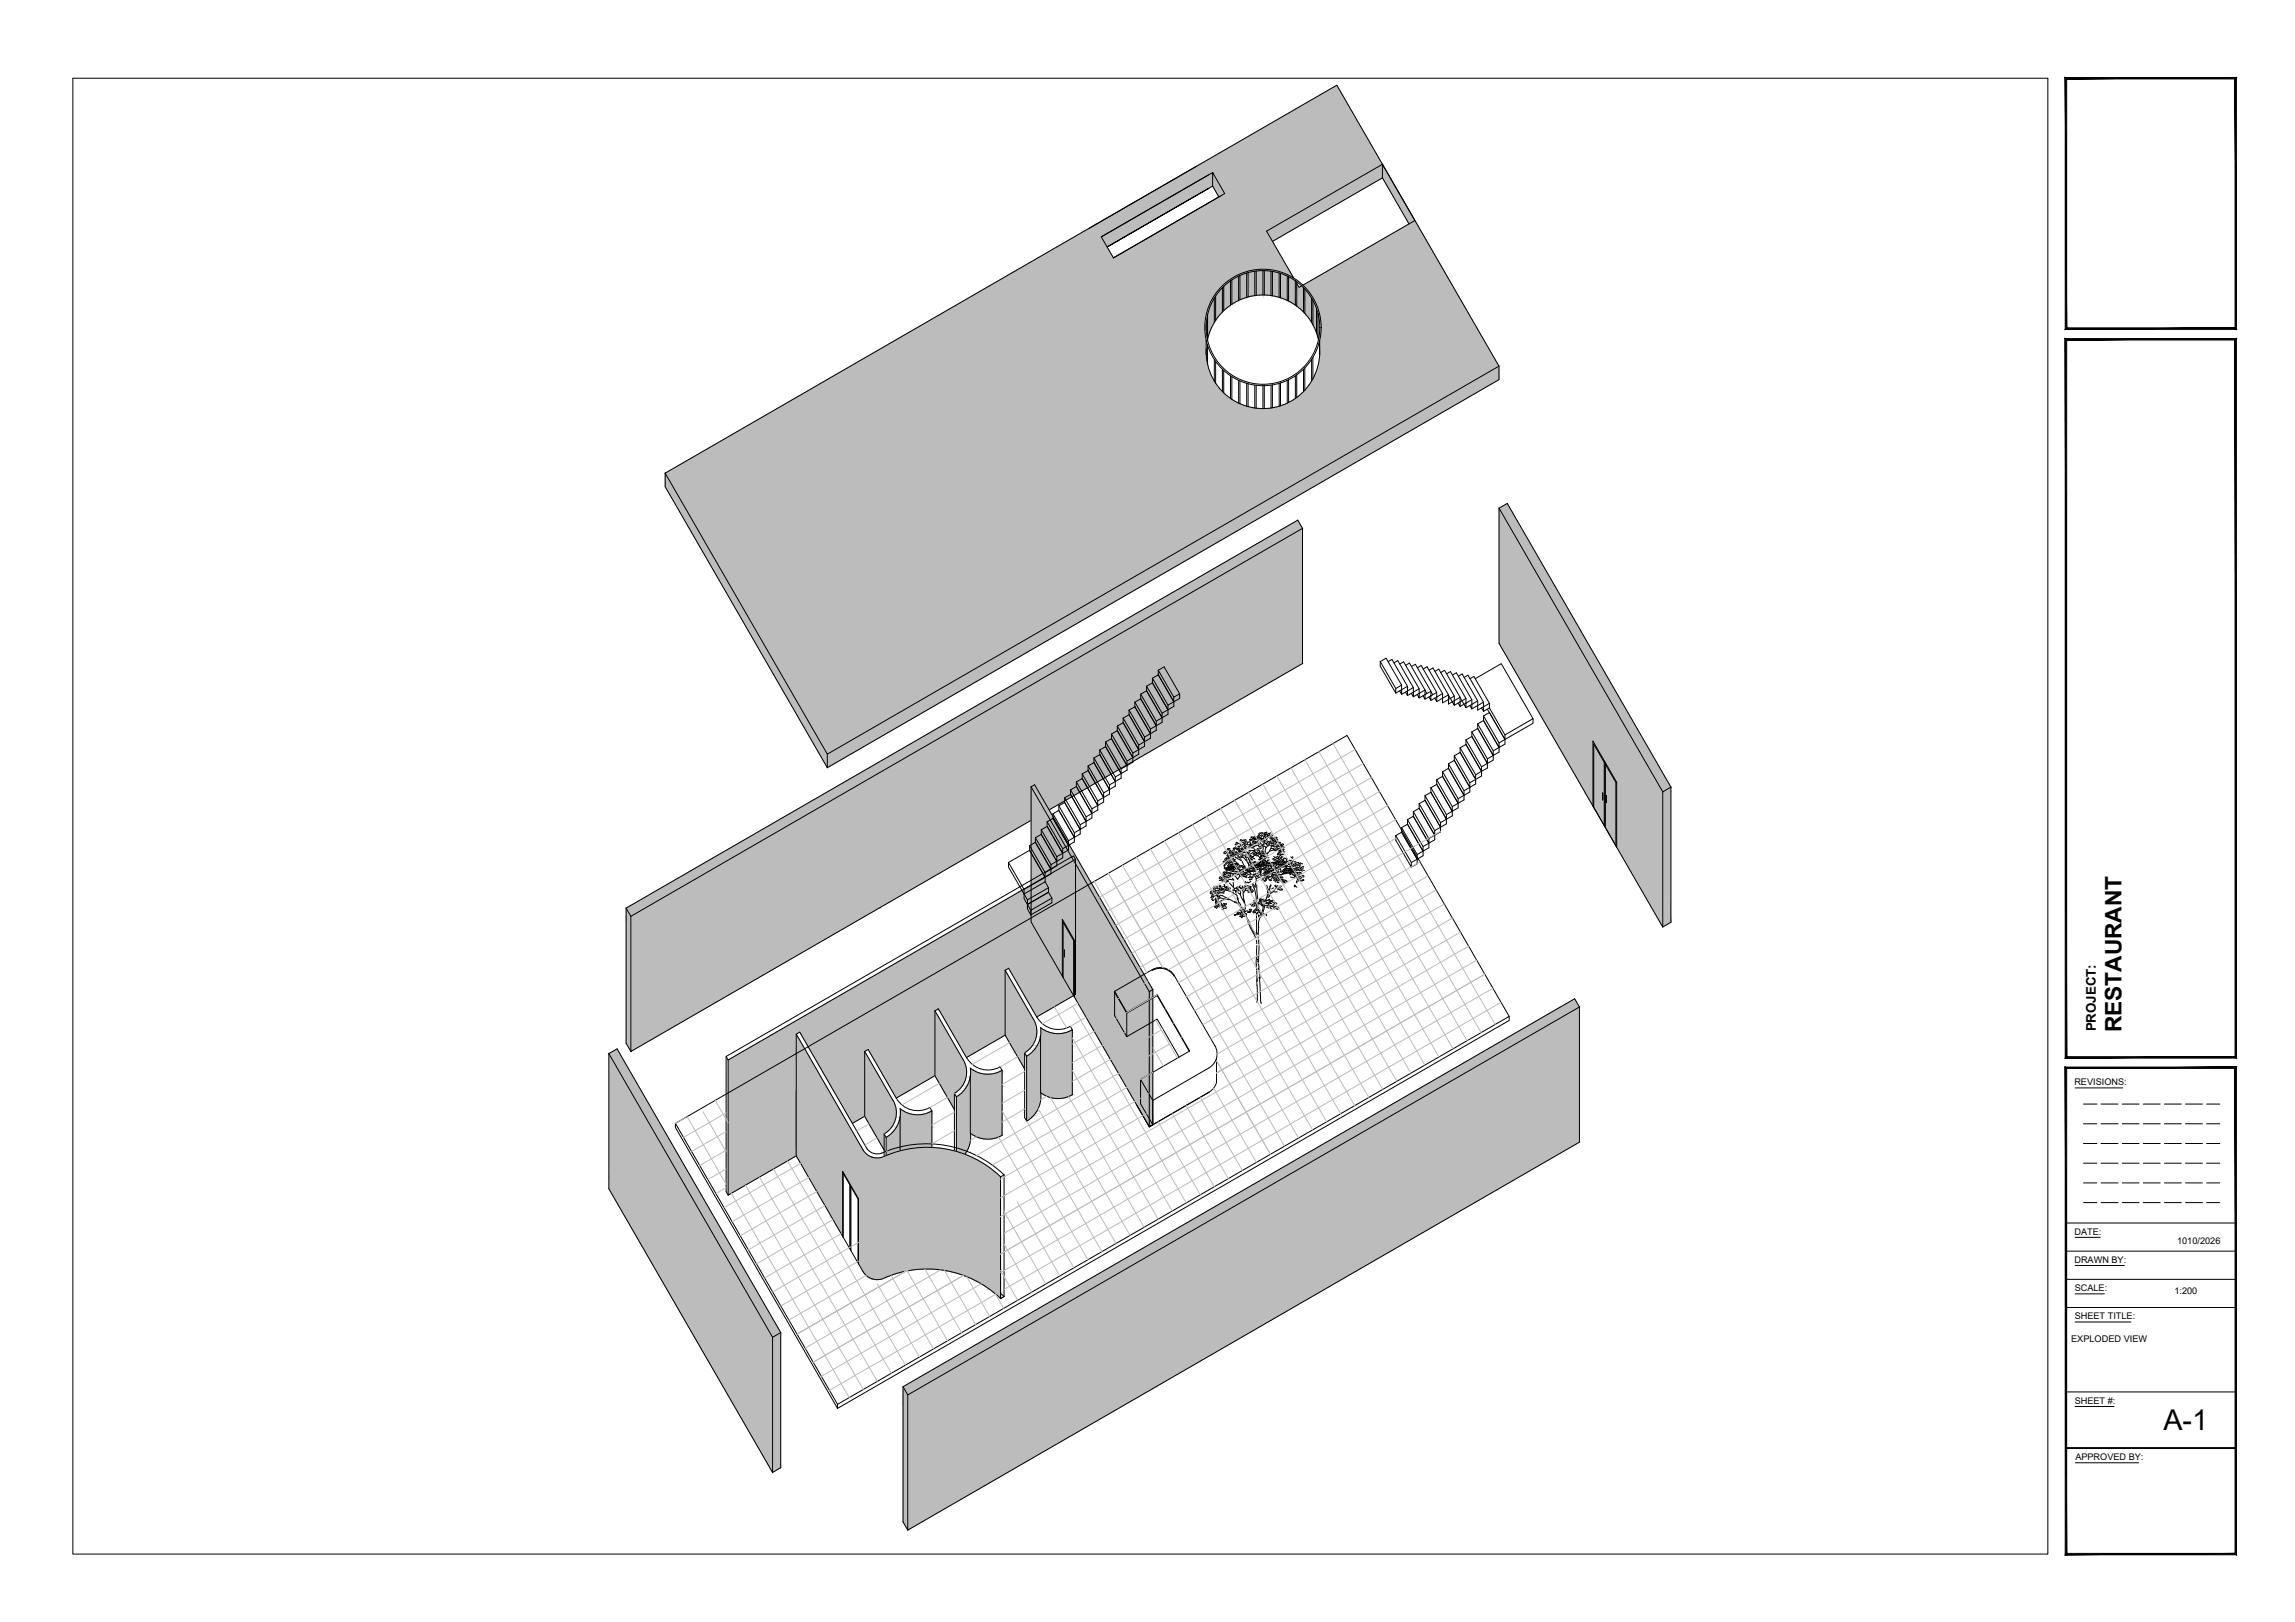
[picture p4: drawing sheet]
<svg xmlns="http://www.w3.org/2000/svg" width="841mm" height="594mm" viewBox="0 0 841 594" stroke-linecap="round" stroke-linejoin="round" font-family="sans-serif">
<defs><g id="words">
<text font-size="10.5" x="792.8" y="523.7">A-1</text>
<text font-size="8.3" x="777.5" y="378.1" transform="rotate(-90 777.5 378.1)">RESTAURANT</text>
<text font-size="4.9" x="768" y="377.8" transform="rotate(-90 768 377.8)">PROJECT:</text>
<g font-size="3.4">
<text x="760.2" y="397.6">REVISIONS:</text>
<text x="760.2" y="452.3">DATE:</text>
<text x="797.8" y="455.7">1010/2026</text>
<text x="760.2" y="462.7">DRAWN BY:</text>
<text x="760.3" y="472.9">SCALE:</text>
<text x="796.8" y="473.9">1:200</text>
<text x="760.3" y="483.2">SHEET TITLE:</text>
<text x="759" y="491.4">EXPLODED VIEW</text>
<text x="760.3" y="514.2">SHEET #:</text>
<text x="760.5" y="534.8">APPROVED BY:</text>
</g>
</g></defs>
<!-- layer: A-hatch 1 -->
<g fill="#bcbcbc" stroke="#bcbcbc" stroke-width=".37">
<path d="M571.8 368.8l5.3-3 1.7 3z"/>
<path d="M493 418.3l85.8-49.5v49.5z"/>
<path d="M223.1 385.9l3-1.7 1 1.7z"/>
<path d="M223.1 385.9l26 45h-26z"/>
<path d="M253.1 430.9l2.6 4.5h-2.6z"/>
<path d="M249.1 430.9h4v4.5z"/>
<path d="M281.7 487.4h4l.4 .7z"/>
<path d="M470.4 193.5l5.2-3 1.7 3z"/>
<path d="M391.5 243l85.8-49.5v49.5z"/>
<path d="M391.3 316.4l2.1-1.3 .7 1.3z"/>
<path d="M393.8 326.7l.3 .1z"/>
<path d="M375.2 364.3h18.9l-10.3 5.9z"/>
<path d="M275.3 383.4l7.2-4.2 .1 4.2z"/>
<path d="M293.5 378.8h10.6l-.7 .4z"/>
<path d="M349.5 379.1h18.8l-11.7 6.8z"/>
<path d="M266.8 395.7h7.9l-7.9 4.6z"/>
<path d="M323.7 394h18.9l-11 6.4z"/>
<path d="M297.1 385.1h19.8v23.7z"/>
<path d="M377.9 288.2l21.6 37.5h-21.6z"/>
<path d="M399.5 325.7l6.4 11h-6.4z"/>
<path d="M381.7 344.4h7.6v13.1z"/>
<path d="M393.7 365.2h5.8v10z"/>
<path d="M399.5 365.2h21.7v10z"/>
<path d="M377.9 288.2l1.2-.8 .5 .8z"/>
<path d="M377.9 288.2h1.7l32.5 56.4z"/>
<path d="M410.9 345.3h1.7l9.9 17.2z"/>
<path d="M421.2 363.2h1.3v48.8z"/>
<path d="M368.3 355.4l8.3 14.3h-8.3z"/>
<path d="M376.6 369.7l2.1 3.7h-3.7z"/>
<path d="M392.8 377.3l.2-.1z"/>
<path d="M381.3 379.3l-.1 .4z"/>
<path d="M370.4 382.8h.3l-.1 .2z"/>
<path d="M372.8 386.9h2.7v4.6z"/>
<path d="M386.7 402.3h2.1z"/>
<path d="M376.2 409.6h1.5l-.7 .5z"/>
<path d="M342.6 370.2l8.3 14.3h-8.3z"/>
<path d="M350.9 384.5l2.1 3.7h-3.8z"/>
<path d="M367 392.1l.2-.1z"/>
<path d="M355.6 394.1l-.1 .5z"/>
<path d="M344.7 397.6h.3l-.1 .3z"/>
<path d="M347.1 401.7h2.6v4.7z"/>
<path d="M361 417.2h2.1z"/>
<path d="M350.5 424.5h1.4l-.7 .5z"/>
<path d="M316.9 385.1l8.2 14.3h-8.2z"/>
<path d="M325.1 399.4l2.2 3.7h-3.8z"/>
<path d="M341.3 407l.2-.1z"/>
<path d="M329.8 409v.5z"/>
<path d="M319 412.5h.2l-.1 .2z"/>
<path d="M321.3 416.6h2.7v4.6z"/>
<path d="M335.2 432h2.1z"/>
<path d="M324.7 439.3h1.5l-.7 .6z"/>
<path d="M291.8 378.8l23.9 41.3h-23.9z"/>
<path d="M338.2 420.3h1.4z"/>
<path d="M300.9 439.1h7.9v13.7z"/>
<path d="M320.6 468.6h1.7z"/>
<path d="M364 473.3h2.7v1.1z"/>
<path d="M439.7 60.2l50.2-29 16.7 29z"/>
<path d="M506.6 60.2l1.7 3h-1.7z"/>
<path d="M445.9 70.9h2.9l-2.1 1.2z"/>
<path d="M506.6 65.1h2.9l9 15.7z"/>
<path d="M464.1 84.7h8.7l-3.6 2.1z"/>
<path d="M404.5 88.4h4.8l-3.6 2.1z"/>
<path d="M472.9 101.2l.9 .1z"/>
<path d="M357.8 107.5l1.5-.9 .8 .9z"/>
<path d="M243.8 173.3l2.8 5h-2.8z"/>
<path d="M427.2 178.3h45.6l-29.5 17z"/>
<path d="M437.8 198.5l5.5-3.2z"/>
<path d="M311.7 276.2l134.7-77.7z"/>
<path d="M300.3 276.2h2.9v5z"/>
<path d="M303.2 281.2l8.5-5z"/>
<path d="M437.6 198.6l5.4-3.1 3.2 3.1z"/>
<path d="M311.7 276.2l125.9-77.6h8.6z"/>
<path d="M462.6 99.1h.2z"/>
<path d="M463.3 99.1l.6 .1z"/>
<path d="M459.4 99.4l.4-.1z"/>
<path d="M466.3 99.4l.7 .1z"/>
<path d="M456.4 100.1l.5-.1z"/>
<path d="M469.3 100.1l.7 .3h-.7z"/>
<path d="M453.4 101.4l.5-.3v.3z"/>
<path d="M472.2 101.4l.4 .2z"/>
<path d="M475.2 103.8l.2 .3z"/>
<path d="M476.8 104.9h.4z"/>
<path d="M448 105.3v.6h-.5z"/>
<path d="M478.2 105.9l.3 .4h-.3z"/>
<path d="M460.3 108.1h.9z"/>
<path d="M464.6 108.1l1.2 .1z"/>
<path d="M457.4 108.6h.7z"/>
<path d="M467.5 108.6l1.3 .1z"/>
<path d="M454.4 109.7h.3z"/>
<path d="M470.9 109.7l.8 .1z"/>
<path d="M481.1 110l.2 .3z"/>
<path d="M451.4 111.2h.3l-.3 .2z"/>
<path d="M473.9 111.2h.8v.3z"/>
<path d="M448.4 113.5h.4l-.4 .3z"/>
<path d="M482.1 120.9h.4v.8z"/>
<path d="M442.5 121.7h.8l-.4 1.2z"/>
<path d="M483 114.7l.2 1h-.2z"/>
<path d="M483 123.1h.4l-.1 .5z"/>
<path d="M549.3 186.1l3.1-1.7 .9 1.7z"/>
<path d="M549.3 186.1l26 45h-26z"/>
<path d="M579.3 231.1l2.6 4.5h-2.6z"/>
<path d="M575.3 231.1h4v4.5z"/>
<path d="M607.9 287.6h4l.4 .7z"/>
<path d="M455.7 435.9v4l6.9-4zM448.8 439.9l6.9-4v4z"/>
<path d="M493 418.3l55.4 17.6 30.4-17.6zM462.6 435.9l30.4-17.6 55.4 17.6z"/>
<path d="M462.6 435.9l116.2-67.1h-7zM455.7 435.9l116.1-67.1-109.2 67.1z"/>
<path d="M462.6 435.9l78.9 4 6.9-4zM455.7 439.9l6.9-4 78.9 4zM455.7 439.9v49.5l85.8-49.5zM370 489.4l85.7-49.5v49.5z"/>
<path d="M370 489.4l85.7-49.5h-6.9zM363 489.4l85.8-49.5-78.8 49.5z"/>
<path d="M330.9 507.9l1.8 3 5.2-3zM330.9 507.9l1.8 3h-1.8z"/>
<path d="M370 489.4l53.6 18.5 32.1-18.5zM337.9 507.9l32.1-18.5 53.6 18.5z"/>
<path d="M337.9 507.9l32.1-18.5h-7zM330.9 507.9l32.1-18.5-25.1 18.5z"/>
<path d="M337.9 507.9l80.5 3 5.2-3zM332.7 510.9l5.2-3 80.5 3z"/>
<path d="M330.9 557.4h1.8v3zM332.7 557.4v3l5.2-3z"/>
<path d="M332.7 510.9l5.2 46.5 80.5-46.5zM332.7 510.9l5.2 46.5h-5.2z"/>
<path d="M330.9 510.9l1.8 46.5v-46.5zM330.9 510.9l1.8 46.5h-1.8z"/>
<path d="M223.1 385.9l30 45-26-45zM223.1 385.9l30 45h-4z"/>
<path d="M249.1 430.9l2.6 4.5h1.4zM251.7 435.4h1.4v2.4z"/>
<path d="M223.1 430.9l28.6 4.5-2.6-4.5zM223.1 430.9l28.6 4.5h-28.6z"/>
<path d="M224.5 437.8h28.6v49.6zM253.1 437.8v49.6h28.6z"/>
<path d="M253.1 435.4l4 2.4-1.4-2.4zM253.1 435.4l4 2.4h-4z"/>
<path d="M223.1 435.4l30 2.4-1.4-2.4zM223.1 435.4l30 2.4h-28.6z"/>
<path d="M253.1 437.8l32.6 49.6-28.6-49.6zM253.1 437.8l32.6 49.6h-4z"/>
<path d="M281.7 487.4l.4 .7h4zM282.1 488.1h4l-3 1.7zM283.1 489.8h3v-1.7z"/>
<path d="M253.1 487.4l29 .7-.4-.7zM253.1 487.4l29 .7h-28.6z"/>
<path d="M253.5 488.1l29.6 1.7-1-1.7zM253.5 488.1l29.6 1.7h-28.6z"/>
<path d="M282.1 537.6h1v1.7zM283.1 537.6v1.7l3-1.7z"/>
<path d="M283.1 489.8l3 47.8v-47.8zM283.1 489.8l3 47.8h-3z"/>
<path d="M254.5 489.8l28.6 47.8v-47.8zM254.5 489.8l28.6 47.8h-1z"/>
<path d="M354.3 260.6v4l6.9-4zM347.3 264.6l7-4v4z"/>
<path d="M391.5 243l55.4 17.6 30.4-17.6zM361.2 260.6l30.3-17.6 55.4 17.6z"/>
<path d="M361.2 260.6l116.1-67.1h-6.9zM354.3 260.6l116.1-67.1-109.2 67.1z"/>
<path d="M361.2 260.6l78.8 4 6.9-4zM354.3 264.6l6.9-4 78.8 4zM354.3 264.6v49.5l85.7-49.5zM268.5 314.1l85.8-49.5v49.5z"/>
<path d="M268.5 314.1l85.8-49.5h-7zM261.6 314.1l85.7-49.5-78.8 49.5z"/>
<path d="M229.5 332.6l1.7 3 5.2-3zM229.5 332.6l1.7 3h-1.7z"/>
<path d="M268.5 314.1l53.6 18.5 32.2-18.5zM236.4 332.6l32.1-18.5 53.6 18.5z"/>
<path d="M236.4 332.6l32.1-18.5h-6.9zM229.5 332.6l32.1-18.5-25.2 18.5z"/>
<path d="M236.4 332.6l80.5 3 5.2-3zM231.2 335.6l5.2-3 80.5 3z"/>
<path d="M229.5 382.1h1.7v3zM231.2 382.1v3l5.2-3z"/>
<path d="M231.2 335.6l5.2 46.5 80.5-46.5zM231.2 335.6l5.2 46.5h-5.2z"/>
<path d="M229.5 335.6l1.7 46.5v-46.5zM229.5 335.6l1.7 46.5h-1.7z"/>
<path d="M391.3 316.4l2.8 10.3v-10.3zM373.5 326.7l17.8-10.3 2.8 10.3z"/>
<path d="M393.8 326.7l.3 .1zM393.8 326.8h.3l-.3 .2z"/>
<path d="M373.5 326.7h20.3zM373.2 326.8h20.3z"/>
<path d="M393.8 327l.2 27.6zM345.9 354.6l47.9-27.6 .2 27.6z"/>
<path d="M373.2 326.8l-27.3 27.8 47.6-27.8zM325 354.6l48.2-27.8-27.3 27.8z"/>
<path d="M345.9 354.6l22.8 .5 .9-.5zM345 355.1l.9-.5 22.8 .5z"/>
<path d="M325 354.6l20 .5 .9-.5zM324.2 355.1l.8-.5 20 .5z"/>
<path d="M345 355.1l23.3 .3 .4-.3zM344.7 355.4l.3-.3 23.3 .3z"/>
<path d="M369.6 354.6l24.5 9.7-.1-9.7zM369.6 354.6l24.5 9.7h-18.9z"/>
<path d="M344.7 355.4l23.6 14.1v-14.1zM320.5 369.5l24.2-14.1 23.6 14.1z"/>
<path d="M375.2 364.3l3.4 5.9h5.2zM378.6 370.2h5.2l-3.9 2.3z"/>
<path d="M343.9 369.5l24.4 .7v-.7zM343.9 369.5l24.4 .7h-24z"/>
<path d="M320.5 369.5l22.1 .7 1.3-.7zM319.2 370.2l1.3-.7 22.1 .7z"/>
<path d="M324.2 355.1l-18.8 22.9 39.6-22.9zM284.5 378l39.7-22.9-18.8 22.9z"/>
<path d="M293.1 378l11 .8 1.3-.8zM293.1 378l11 .8h-10.6z"/>
<path d="M284.5 378l7.3 .8 1.3-.8zM283.2 378.8l1.3-.8 7.3 .8z"/>
<path d="M344.3 370.2l24 8.9v-8.9zM344.3 370.2l24 8.9h-18.8z"/>
<path d="M293.5 378.8l.2 .4h9.7zM293.7 379.2h9.7l-7.3 4.2z"/>
<path d="M283.2 378.8l8.6 .4v-.4zM282.5 379.2l.7-.4 8.6 .4z"/>
<path d="M282.5 379.2l9.3 4.2v-4.2zM282.5 379.2l9.3 4.2h-9.2z"/>
<path d="M319.2 370.2l23.4 13.4v-13.4zM296.3 383.6l22.9-13.4 23.4 13.4z"/>
<path d="M282.6 383.4l9.2 .2v-.2zM282.6 383.4l9.2 .2h-9.2z"/>
<path d="M275.3 383.4l7.3 .2v-.2zM274.8 383.6l.5-.2 7.3 .2z"/>
<path d="M296.3 383.6l46.3 .8v-.8zM296.3 383.6l46.3 .8h-45.9z"/>
<path d="M296.7 384.4l20.2 .7 1.2-.7zM296.7 384.4l20.2 .7h-19.8z"/>
<path d="M282.6 383.6l9.2 1.5v-1.5zM282.6 383.6l9.2 1.5h-9.2z"/>
<path d="M274.8 383.6l7.8 1.5v-1.5zM272.3 385.1l2.5-1.5 7.8 1.5z"/>
<path d="M282.6 385.1l9.2 .8v-.8zM282.6 385.1l9.2 .8h-9.2z"/>
<path d="M272.3 385.1l10.3 .8v-.8zM270.9 385.9l1.4-.8 10.3 .8z"/>
<path d="M282.6 385.9h9.2zM282.6 385.9h9.1z"/>
<path d="M349.5 379.1l3.9 6.8h3.2zM353.4 385.9h3.2l-2.4 1.4z"/>
<path d="M282.6 385.9l6.7 1.4 2.4-1.4zM282.6 385.9l6.7 1.4h-6.7z"/>
<path d="M270.9 385.9l11.7 1.4v-1.4zM268.4 387.3l2.5-1.4 11.7 1.4z"/>
<path d="M282.6 387.3l5.1 .9 1.6-.9zM282.6 387.3l5.1 .9h-5.1z"/>
<path d="M268.4 387.3l14.2 .9v-.9zM266.8 388.2l1.6-.9 14.2 .9z"/>
<path d="M291.8 385.9v2.6zM287.2 388.5l4.6-2.6v2.6z"/>
<path d="M282.6 388.2l4.6 .3 .5-.3zM282.6 388.2l4.6 .3h-4.6z"/>
<path d="M266.8 388.2l15.8 .3v-.3zM266.8 388.2l15.8 .3h-15.8z"/>
<path d="M287.2 388.5l4.6 2.6v-2.6zM282.8 391.1l4.4-2.6 4.6 2.6z"/>
<path d="M282.6 388.5l.1 2.6 4.5-2.6zM282.6 388.5l.1 2.6z"/>
<path d="M266.8 388.5l15.8 2.6v-2.6zM266.8 388.5l15.8 2.6h-15.8z"/>
<path d="M266.8 391.1h15.8zM266.8 391.1h15.8z"/>
<path d="M282.8 391.1l9 .1zM282.7 391.2h9.1z"/>
<path d="M282.7 391.2h9.1zM282.7 391.2h9.1z"/>
<path d="M318.1 384.4l24.5 9.6v-9.6zM318.1 384.4l24.5 9.6h-18.9z"/>
<path d="M282.6 391.2l.1 4.5zM274.7 395.7l7.9-4.5 .1 4.5z"/>
<path d="M266.8 391.1l7.9 4.6 7.9-4.6zM266.8 391.1l7.9 4.6h-7.9z"/>
<path d="M274.7 395.7l8 4.6v-4.6zM266.9 400.3l7.8-4.6 8 4.6z"/>
<path d="M323.7 394l3.7 6.4h4.2zM327.4 400.4h4.2l-3.1 1.8z"/>
<path d="M266.9 400.3l15.8 .1zM266.8 400.4h15.9z"/>
<path d="M297.1 385.1l13.8 23.7h6zM310.9 408.8h6l-4.5 2.7z"/>
<path d="M282.6 391.2l9.2 32.1v-32.1zM282.6 391.2l9.2 32.1h-8.9z"/>
<path d="M266.8 400.4l16.1 22.9-.2-22.9zM266.8 400.4l16.1 22.9h-16.1z"/>
<path d="M282.9 423.3l.1 5.1zM282.9 423.3h8.9l-8.8 5.1z"/>
<path d="M266.8 423.3l16.2 5.1-.1-5.1zM266.8 423.3l16.2 5.1h-16.2zM266.8 428.4v9.3l16.2-9.3z"/>
<path d="M377.9 325.7l21.6 11v-11zM377.9 325.7l21.6 11h-21.6z"/>
<path d="M389.3 336.7l10.2 1v-1zM389.3 336.7l10.2 1h-9.6z"/>
<path d="M377.9 336.7l11.4 1v-1zM377.9 336.7l11.4 1h-11.4z"/>
<path d="M389.9 337.7l9.6 6.7v-6.7zM389.9 337.7l9.6 6.7h-5.8z"/>
<path d="M377.9 337.7l11.4 6.7v-6.7zM377.9 337.7l11.4 6.7h-7.6z"/>
<path d="M399.5 336.7l18.4 20.8-12-20.8zM399.5 336.7l18.4 20.8h-18.4z"/>
<path d="M393.7 344.4l5.8 13.1v-13.1zM393.7 344.4l5.8 13.1h-5.8z"/>
<path d="M399.5 357.5l21.7 5.7-3.3-5.7zM399.5 357.5l21.7 5.7h-21.7z"/>
<path d="M393.7 357.5l5.8 5.7v-5.7zM393.7 357.5l5.8 5.7h-5.8z"/>
<path d="M399.5 363.2l21.7 2v-2zM399.5 363.2l21.7 2h-21.7z"/>
<path d="M393.7 363.2l5.8 2v-2zM393.7 363.2l5.8 2h-5.8z"/>
<path d="M399.5 365.2v10h21.7zM399.5 375.2h21.7v37.5z"/>
<path d="M377.9 288.2l32.5 56.4h1.7zM410.4 344.6h1.7l-1.2 .7zM410.9 345.3h1.7l-.5-.7z"/>
<path d="M410.9 345.3l9.8 17.2h1.8zM420.7 362.5h1.8l-1.3 .7zM421.2 363.2h1.3v-.7z"/>
<path d="M421.2 363.2v48.8h1.3zM421.2 412h1.3l-1.3 .7z"/>
<path d="M368.3 369.7l6.7 3.7 1.6-3.7zM368.3 369.7l6.7 3.7h-6.7z"/>
<path d="M375 373.4l4.1 .7-.4-.7zM375 373.4l4.1 .7h-4.5z"/>
<path d="M368.3 373.4l6.3 .7 .4-.7zM368.3 373.4l6.3 .7h-6.3z"/>
<path d="M374.6 374.1l4.8 .8-.3-.8zM374.6 374.1l4.8 .8h-5.1z"/>
<path d="M374.3 374.9l5.4 .8-.3-.8zM374.3 374.9l5.4 .8h-5.8z"/>
<path d="M373.9 375.7l5.9 .8-.1-.8zM373.9 375.7l5.9 .8h-6.2z"/>
<path d="M368.3 374.1l5.3 2.4 1-2.4zM368.3 374.1l5.3 2.4h-5.3z"/>
<path d="M381.3 376.4l.7 .5zM381.3 376.4l.7 .5h-.6z"/>
<path d="M373.6 376.5l6.3 .4-.1-.4zM373.6 376.5l6.3 .4h-6.6z"/>
<path d="M368.3 376.5l5 .4 .3-.4zM368.3 376.5l5 .4h-5z"/>
<path d="M381.4 376.9l1 .2zM381.4 376.9l1 .2h-1z"/>
<path d="M373.3 376.9l6.6 .2v-.2zM373.3 376.9l6.6 .2h-6.6z"/>
<path d="M368.3 376.9l5 .2v-.2zM368.3 376.9l5 .2h-5z"/>
<path d="M373.3 377.1l6.6 .1zM373.3 377.1l6.6 .1z"/>
<path d="M368.3 377.1h5zM368.3 377.1l4.9 .1z"/>
<path d="M373.2 377.2l6.7 .1zM373.2 377.2l6.7 .1z"/>
<path d="M368.3 377.2h4.9zM368.3 377.2l4.9 .1z"/>
<path d="M381.4 377.1l1.4 .3zM381.4 377.1l1.4 .3h-1.4z"/>
<path d="M373.2 377.3l6.7 .1zM373.2 377.3l6.7 .1z"/>
<path d="M368.3 377.3h4.9zM368.3 377.3l4.8 .1z"/>
<path d="M392.8 377.3l.2 .3zM392.2 377.6l.6-.3 .2 .3z"/>
<path d="M373.1 377.4l6.8 .2v-.2zM373.1 377.4l6.8 .2h-6.9z"/>
<path d="M368.3 377.4l4.7 .2 .1-.2zM368.3 377.4l4.7 .2h-4.7z"/>
<path d="M381.4 377.4l2.2 .4-.8-.4zM381.4 377.4l2.2 .4h-2.2z"/>
<path d="M373 377.6l6.9 .2zM373 377.6l6.9 .2z"/>
<path d="M368.3 377.6h4.7zM368.3 377.6l4.7 .2z"/>
<path d="M381.4 377.8h2.4zM381.4 377.8h2.4z"/>
<path d="M373 377.8h6.9zM373 377.8h6.9z"/>
<path d="M368.3 377.8h4.7zM368.3 377.8h4.6z"/>
<path d="M392.2 377.6l.8 .3v-.3zM391.4 377.9l.8-.3 .8 .3z"/>
<path d="M372.9 377.8l7 .1zM372.9 377.8l7 .1z"/>
<path d="M368.3 377.8h4.6zM368.3 377.8l4.6 .1z"/>
<path d="M381.4 377.8l3 .3-.6-.3zM381.4 377.8l3 .3h-3z"/>
<path d="M372.9 377.9l7 .2zM372.9 377.9l7 .2z"/>
<path d="M368.3 377.9h4.6zM368.3 377.9l4.5 .2z"/>
<path d="M372.8 378.1h7.1zM372.8 378.1h7.1z"/>
<path d="M368.3 378.1h4.5zM368.3 378.1h4.5z"/>
<path d="M391.4 377.9l1.6 .3v-.3zM390.5 378.2l.9-.3 1.6 .3z"/>
<path d="M372.8 378.1l7.1 .1zM372.8 378.1l7.1 .1z"/>
<path d="M368.3 378.1h4.5zM368.3 378.1l4.5 .1z"/>
<path d="M381.4 378.1l3.9 .2-.9-.2zM381.4 378.1l3.9 .2h-3.9z"/>
<path d="M372.8 378.2l7.1 .1zM372.8 378.2l7.1 .1z"/>
<path d="M368.3 378.2h4.5zM368.3 378.2l4.4 .1z"/>
<path d="M390.5 378.2l2.5 .2v-.2zM389.7 378.4l.8-.2 2.5 .2z"/>
<path d="M372.7 378.3h7.2zM372.7 378.3l7.2 .1z"/>
<path d="M368.3 378.3h4.4zM368.3 378.3l4.4 .1z"/>
<path d="M381.4 378.3l4.8 .2zM381.4 378.3l4.8 .2z"/>
<path d="M372.7 378.4l7.2 .1zM372.7 378.4l7.2 .1z"/>
<path d="M368.3 378.4h4.4zM368.3 378.4l4.3 .1z"/>
<path d="M389.7 378.4l3.3 .2zM388.8 378.6h4.2z"/>
<path d="M372.6 378.5l7.3 .1zM372.6 378.5l7.3 .1z"/>
<path d="M368.3 378.5h4.3zM368.3 378.5l4.3 .1z"/>
<path d="M381.4 378.5l5.4 .1zM381.4 378.5l5.4 .1z"/>
<path d="M372.6 378.6h7.3zM372.6 378.6h7.3z"/>
<path d="M368.3 378.6h4.3zM368.3 378.6h4.3z"/>
<path d="M388.8 378.6h4.2zM388.2 378.6h4.8z"/>
<path d="M381.4 378.6h5.6zM381.4 378.6h5.6z"/>
<path d="M372.6 378.6h7.3zM372.6 378.6h7.3z"/>
<path d="M368.3 378.6h4.3zM368.3 378.6h4.3z"/>
<path d="M388.2 378.6h4.8zM387.9 378.6h5.1z"/>
<path d="M381.4 378.6h6.5zM381.4 378.6h6.5z"/>
<path d="M372.6 378.6h7.3zM372.6 378.6h7.3z"/>
<path d="M368.3 378.6h4.3zM368.3 378.6h4.3z"/>
<path d="M372.6 378.6l7.3 .3v-.3zM372.6 378.6l7.3 .3h-7.5z"/>
<path d="M368.3 378.6l4.1 .3 .2-.3zM368.3 378.6l4.1 .3h-4.1z"/>
<path d="M368.3 378.9l4 .2 .1-.2zM368.3 378.9l4 .2h-4z"/>
<path d="M381.4 378.6l11.6 .7v-.7zM381.4 378.6l11.6 .7h-11.7z"/>
<path d="M381.3 379.3l11.7 .4v-.4zM381.3 379.3l11.7 .4h-11.7z"/>
<path d="M372.4 378.9l7.3 .8 .2-.8zM372.4 378.9l7.3 .8h-7.6z"/>
<path d="M381.2 379.7l.1 .4zM381.2 379.7l.1 .4z"/>
<path d="M372.1 379.7l7.4 .8 .2-.8zM372.1 379.7l7.4 .8h-7.8z"/>
<path d="M381.2 380.1l.1 .9zM381.2 380.1l.1 .9h-.4z"/>
<path d="M371.7 380.5l7.6 .8 .2-.8zM371.7 380.5l7.6 .8h-7.9z"/>
<path d="M380.9 381l.4 .8v-.8zM380.9 381l.4 .8h-.7z"/>
<path d="M371.4 381.3l7.5 .8 .4-.8zM371.4 381.3l7.5 .8h-7.9z"/>
<path d="M380.6 381.8l.7 .7v-.7zM380.6 381.8l.7 .7h-1z"/>
<path d="M371 382.1l7.5 .7 .4-.7zM371 382.1l7.5 .7h-7.8z"/>
<path d="M368.3 379.1l2.4 3.7 1.6-3.7zM368.3 379.1l2.4 3.7h-.3z"/>
<path d="M381.3 379.7l11.7 3.3v-3.3zM381.3 379.7l11.7 3.3h-11.7z"/>
<path d="M380.3 382.5l1 .5v-.5zM380.3 382.5l1 .5h-1.3z"/>
<path d="M370.7 382.8l7.6 .2 .2-.2zM370.7 382.8l7.6 .2h-7.7z"/>
<path d="M381.3 383l11.7 .3v-.3zM381.3 383l11.7 .3h-11.7z"/>
<path d="M380 383l1.3 .3v-.3zM380 383l1.3 .3h-1.4z"/>
<path d="M370.6 383l7.4 .4 .3-.4zM370.6 383l7.4 .4h-7.2z"/>
<path d="M379.9 383.3l1.4 .7v-.7zM379.9 383.3l1.4 .7h-1.9z"/>
<path d="M370.8 383.4l6.6 .6 .6-.6zM370.8 383.4l6.6 .6h-6.2z"/>
<path d="M371.2 384l5.6 .6 .6-.6zM371.2 384l5.6 .6h-5.3z"/>
<path d="M379.4 384l1.9 .7v-.7zM379.4 384l1.9 .7h-2.4z"/>
<path d="M371.5 384.6l4.7 .5 .6-.5zM371.5 384.6l4.7 .5h-4.4z"/>
<path d="M378.9 384.7l2.4 .6v-.6zM378.9 384.7l2.4 .6h-3z"/>
<path d="M371.8 385.1l3.7 .5 .7-.5zM371.8 385.1l3.7 .5h-3.4z"/>
<path d="M378.3 385.3l3 .6v-.6zM377.6 385.9l.7-.6 3 .6z"/>
<path d="M377.6 385.9l3.7 .5v-.5zM376.9 386.4l.7-.5 3.7 .5z"/>
<path d="M376.9 386.4l4.4 .5v-.5zM376.2 386.9l.7-.5 4.4 .5z"/>
<path d="M372.1 385.6l3.4 1.3v-1.3zM372.1 385.6l3.4 1.3h-2.7z"/>
<path d="M381.3 383.3l11.7 8.2v-8.2zM381.3 383.3l11.7 8.2h-11.7z"/>
<path d="M376.2 386.9l5.1 4.6v-4.6zM376.2 386.9l5.1 4.6h-5.1z"/>
<path d="M381.3 391.5l11.7 8.7v-8.7zM381.3 391.5l11.7 8.7h-11.7z"/>
<path d="M376.2 391.5l5.1 8.7v-8.7zM376.2 391.5l5.1 8.7h-5.1z"/>
<path d="M381.3 400.2l11.7 .5v-.5zM381.3 400.2l11.7 .5h-11z"/>
<path d="M382 400.7l11 .3v-.3zM382 400.7l11 .3h-10.5z"/>
<path d="M376.2 400.2l5.2 .8-.1-.8zM376.2 400.2l5.2 .8h-5.2z"/>
<path d="M382.5 401l10.1 .1 .4-.1zM382.5 401l10.1 .1h-9.8z"/>
<path d="M382.8 401.1l9.4 .3 .4-.3zM382.8 401.1l9.4 .3h-8.9z"/>
<path d="M383.3 401.4h8.9zM383.3 401.4l8.5 .1z"/>
<path d="M383.6 401.5l7.8 .2 .4-.2zM383.6 401.5l7.8 .2z"/>
<path d="M384.1 401.7h7.3zM384.1 401.7l6.9 .1z"/>
<path d="M376.2 401l5.2 .9v-.9zM376.2 401l5.2 .9h-5.2z"/>
<path d="M384.4 401.8h6.6zM384.4 401.8l6.1 .2z"/>
<path d="M384.9 402h5.6zM384.9 402l5.2 .1z"/>
<path d="M385.3 402.1h4.8zM385.3 402.1l4.4 .1z"/>
<path d="M385.8 402.2h3.9zM385.8 402.2l3.4 .1z"/>
<path d="M386.2 402.3h3zM386.2 402.3h2.6z"/>
<path d="M386.7 402.3l1.5 .1zM387 402.4h1.2z"/>
<path d="M376.2 401.9l5.1 .9 .1-.9zM376.2 401.9l5.1 .9h-5.1z"/>
<path d="M376.2 402.8l5 .9 .1-.9zM376.2 402.8l5 .9h-5z"/>
<path d="M376.2 403.7l4.8 .8 .2-.8zM376.2 403.7l4.8 .8h-4.8z"/>
<path d="M376.2 404.5l4.5 .9 .3-.9zM376.2 404.5l4.5 .9h-4.5z"/>
<path d="M376.2 405.4l4.2 .8 .3-.8zM376.2 405.4l4.2 .8h-4.2z"/>
<path d="M376.2 406.2l3.7 .7 .5-.7zM376.2 406.2l3.7 .7h-3.7z"/>
<path d="M376.2 406.9l3.3 .8 .4-.8zM376.2 406.9l3.3 .8h-3.3z"/>
<path d="M376.2 407.7l2.7 .7 .6-.7zM376.2 407.7l2.7 .7h-2.7z"/>
<path d="M376.2 408.4l2.1 .6 .6-.6zM376.2 408.4l2.1 .6h-2.1z"/>
<path d="M376.2 409l1.5 .6 .6-.6zM376.2 409l1.5 .6h-1.5z"/>
<path d="M376.2 409.6v.5h.8zM376.2 410.1h.8l-.8 .5z"/>
<path d="M342.6 384.5l6.6 3.7 1.7-3.7zM342.6 384.5l6.6 3.7h-6.6z"/>
<path d="M349.2 388.2l4.2 .8-.4-.8zM349.2 388.2l4.2 .8h-4.5z"/>
<path d="M342.6 388.2l6.3 .8 .3-.8zM342.6 388.2l6.3 .8h-6.3z"/>
<path d="M348.9 389l4.8 .7-.3-.7zM348.9 389l4.8 .7h-5.2z"/>
<path d="M348.5 389.7l5.4 .8-.2-.8zM348.5 389.7l5.4 .8h-5.7z"/>
<path d="M348.2 390.5l5.9 .8-.2-.8zM348.2 390.5l5.9 .8h-6.3z"/>
<path d="M342.6 389l5.2 2.3 1.1-2.3zM342.6 389l5.2 2.3h-5.2z"/>
<path d="M355.6 391.3l.7 .5zM355.6 391.3l.7 .5h-.7z"/>
<path d="M347.8 391.3l6.3 .5v-.5zM347.8 391.3l6.3 .5h-6.5z"/>
<path d="M342.6 391.3l5 .5 .2-.5zM342.6 391.3l5 .5h-5z"/>
<path d="M355.6 391.8l1 .2zM355.6 391.8l1 .2h-1z"/>
<path d="M347.6 391.8l6.6 .2-.1-.2zM347.6 391.8l6.6 .2h-6.7z"/>
<path d="M342.6 391.8l4.9 .2 .1-.2zM342.6 391.8l4.9 .2h-4.9z"/>
<path d="M347.5 392h6.7zM347.5 392h6.7z"/>
<path d="M342.6 392h4.9zM342.6 392h4.9z"/>
<path d="M347.5 392l6.7 .1zM347.5 392l6.7 .1z"/>
<path d="M342.6 392h4.9zM342.6 392l4.8 .1z"/>
<path d="M355.6 392l1.5 .2zM355.6 392l1.5 .2h-1.4z"/>
<path d="M347.4 392.1l6.8 .1zM347.4 392.1l6.8 .1z"/>
<path d="M342.6 392.1h4.8zM342.6 392.1l4.8 .1z"/>
<path d="M367 392.1l.2 .4zM366.4 392.5l.6-.4 .2 .4z"/>
<path d="M347.4 392.2l6.8 .3v-.3zM347.4 392.2l6.8 .3h-6.9z"/>
<path d="M342.6 392.2l4.7 .3 .1-.3zM342.6 392.2l4.7 .3h-4.7z"/>
<path d="M355.7 392.2l2.2 .4-.8-.4zM355.7 392.2l2.2 .4h-2.2z"/>
<path d="M347.3 392.5l6.9 .1zM347.3 392.5l6.9 .1z"/>
<path d="M342.6 392.5h4.7zM342.6 392.5l4.6 .1z"/>
<path d="M355.7 392.6l2.4 .1zM355.7 392.6l2.4 .1z"/>
<path d="M347.2 392.6l7 .1zM347.2 392.6l7 .1z"/>
<path d="M342.6 392.6h4.6zM342.6 392.6l4.6 .1z"/>
<path d="M366.4 392.5l.8 .3v-.3zM365.6 392.8l.8-.3 .8 .3z"/>
<path d="M347.2 392.7l7 .1zM347.2 392.7l7 .1z"/>
<path d="M342.6 392.7h4.6zM342.6 392.7l4.5 .1z"/>
<path d="M355.7 392.7l3 .2-.6-.2zM355.7 392.7l3 .2h-3z"/>
<path d="M347.1 392.8l7.1 .1zM347.1 392.8l7.1 .1z"/>
<path d="M342.6 392.8h4.5zM342.6 392.8l4.5 .1z"/>
<path d="M347.1 392.9l7.1 .1zM347.1 392.9l7.1 .1z"/>
<path d="M342.6 392.9l4.5 .1zM342.6 392.9l4.5 .1z"/>
<path d="M365.6 392.8l1.6 .3v-.3zM364.8 393.1l.8-.3 1.6 .3z"/>
<path d="M347.1 393l7.1 .1zM347.1 393l7.1 .1z"/>
<path d="M342.6 393h4.5zM342.6 393l4.4 .1z"/>
<path d="M355.7 392.9l3.8 .3-.8-.3zM355.7 392.9l3.8 .3h-3.8z"/>
<path d="M347 393.1l7.2 .1zM347 393.1l7.2 .1z"/>
<path d="M342.6 393.1h4.4zM342.6 393.1l4.4 .1z"/>
<path d="M364.8 393.1l2.4 .2v-.2zM363.9 393.3l.9-.2 2.4 .2z"/>
<path d="M347 393.2h7.2zM347 393.2l7.2 .1z"/>
<path d="M342.6 393.2h4.4zM342.6 393.2l4.3 .1z"/>
<path d="M355.7 393.2l4.7 .2zM355.7 393.2l4.7 .2z"/>
<path d="M346.9 393.3l7.3 .1zM346.9 393.3l7.3 .1z"/>
<path d="M342.6 393.3h4.3zM342.6 393.3l4.3 .1z"/>
<path d="M363.9 393.3l3.3 .1zM363.1 393.4h4.1z"/>
<path d="M346.9 393.4h7.3zM346.9 393.4h7.3z"/>
<path d="M342.6 393.4h4.3zM342.6 393.4h4.3z"/>
<path d="M355.7 393.4h5.3zM355.7 393.4h5.3z"/>
<path d="M346.9 393.4h7.3zM346.9 393.4h7.3z"/>
<path d="M342.6 393.4h4.3zM342.6 393.4h4.3z"/>
<path d="M363.1 393.4l4.1 .1zM362.5 393.5h4.7z"/>
<path d="M355.6 393.4l5.7 .1zM355.6 393.4l5.7 .1z"/>
<path d="M346.9 393.4l7.3 .1zM346.9 393.4l7.3 .1z"/>
<path d="M342.6 393.4h4.3zM342.6 393.4l4.2 .1z"/>
<path d="M362.5 393.5h4.7zM362.2 393.5h5z"/>
<path d="M355.6 393.5h6.6zM355.6 393.5h6.6z"/>
<path d="M346.8 393.5h7.4zM346.8 393.5h7.4z"/>
<path d="M342.6 393.5h4.2zM342.6 393.5h4.2z"/>
<path d="M346.8 393.5l7.3 .3 .1-.3zM346.8 393.5l7.3 .3h-7.4z"/>
<path d="M342.6 393.5l4.1 .3 .1-.3zM342.6 393.5l4.1 .3h-4.1z"/>
<path d="M342.6 393.8l4 .2 .1-.2zM342.6 393.8l4 .2h-4z"/>
<path d="M355.6 393.5l11.6 .6v-.6zM355.6 393.5l11.6 .6h-11.6z"/>
<path d="M355.6 394.1l11.6 .5v-.5zM355.6 394.1l11.6 .5h-11.6z"/>
<path d="M346.7 393.8l7.3 .8 .1-.8zM346.7 393.8l7.3 .8h-7.7z"/>
<path d="M355.5 394.6l.1 .4zM355.5 394.6l.1 .4z"/>
<path d="M346.3 394.6l7.5 .8 .2-.8zM346.3 394.6l7.5 .8h-7.8z"/>
<path d="M355.4 395l.2 .8zM355.4 395l.2 .8h-.4z"/>
<path d="M346 395.4l7.5 .8 .3-.8zM346 395.4l7.5 .8h-7.9z"/>
<path d="M355.2 395.8l.4 .8v-.8zM355.2 395.8l.4 .8h-.7z"/>
<path d="M345.6 396.2l7.6 .7 .3-.7zM345.6 396.2l7.6 .7h-7.9z"/>
<path d="M354.9 396.6l.7 .8v-.8zM354.9 396.6l.7 .8h-1z"/>
<path d="M345.3 396.9l7.4 .7 .5-.7zM345.3 396.9l7.4 .7h-7.7z"/>
<path d="M342.6 394l2.4 3.6 1.6-3.6zM342.6 394l2.4 3.6h-.3z"/>
<path d="M355.6 394.6l11.6 3.3v-3.3zM355.6 394.6l11.6 3.3h-11.6z"/>
<path d="M354.6 397.4l1 .5v-.5zM354.6 397.4l1 .5h-1.3z"/>
<path d="M345 397.6l7.5 .3 .2-.3zM345 397.6l7.5 .3h-7.6z"/>
<path d="M355.6 397.9l11.6 .3v-.3zM355.6 397.9l11.6 .3h-11.6z"/>
<path d="M354.3 397.9l1.3 .3v-.3zM354.3 397.9l1.3 .3h-1.5z"/>
<path d="M344.9 397.9l7.3 .4 .3-.4zM344.9 397.9l7.3 .4h-7.1z"/>
<path d="M354.1 398.2l1.5 .7v-.7zM354.1 398.2l1.5 .7h-1.9z"/>
<path d="M345.1 398.3l6.6 .6 .5-.6zM345.1 398.3l6.6 .6h-6.3z"/>
<path d="M345.4 398.9l5.7 .6 .6-.6zM345.4 398.9l5.7 .6h-5.3z"/>
<path d="M353.7 398.9l1.9 .6v-.6zM353.7 398.9l1.9 .6h-2.5z"/>
<path d="M345.8 399.5l4.6 .5 .7-.5zM345.8 399.5l4.6 .5h-4.3z"/>
<path d="M353.1 399.5l2.5 .6v-.6zM353.1 399.5l2.5 .6h-3.1z"/>
<path d="M346.1 400l3.6 .4 .7-.4zM346.1 400l3.6 .4h-3.4z"/>
<path d="M352.5 400.1l3.1 .6v-.6zM351.9 400.7l.6-.6 3.1 .6z"/>
<path d="M351.9 400.7l3.7 .5v-.5zM351.2 401.2l.7-.5 3.7 .5z"/>
<path d="M351.2 401.2l4.4 .5v-.5zM350.5 401.7l.7-.5 4.4 .5z"/>
<path d="M346.3 400.4l3.4 1.3v-1.3zM346.3 400.4l3.4 1.3h-2.6z"/>
<path d="M355.6 398.2l11.6 8.2v-8.2zM355.6 398.2l11.6 8.2h-11.6z"/>
<path d="M350.5 401.7l5.1 4.7v-4.7zM350.5 401.7l5.1 4.7h-5.1z"/>
<path d="M355.6 406.4l11.6 8.6v-8.6zM355.6 406.4l11.6 8.6h-11.6z"/>
<path d="M350.5 406.4l5.1 8.6v-8.6zM350.5 406.4l5.1 8.6h-5.1z"/>
<path d="M355.6 415l11.6 .5v-.5zM355.6 415l11.6 .5h-10.9z"/>
<path d="M356.3 415.5l10.9 .3v-.3zM356.3 415.5l10.9 .3h-10.5z"/>
<path d="M350.5 415l5.2 .9-.1-.9zM350.5 415l5.2 .9h-5.2z"/>
<path d="M356.7 415.8l10.2 .2 .3-.2zM356.7 415.8l10.2 .2h-9.8z"/>
<path d="M357.1 416l9.3 .2 .5-.2zM357.1 416l9.3 .2h-8.9z"/>
<path d="M357.5 416.2h8.9zM357.5 416.2l8.6 .2z"/>
<path d="M357.9 416.4l7.7 .2 .5-.2zM357.9 416.4l7.7 .2z"/>
<path d="M358.3 416.6h7.3zM358.3 416.6l6.9 .1z"/>
<path d="M350.5 415.9l5.2 .9v-.9zM350.5 415.9l5.2 .9h-5.2z"/>
<path d="M358.7 416.7h6.5zM358.7 416.7l6.1 .1z"/>
<path d="M359.2 416.8h5.6zM359.2 416.8l5.2 .2z"/>
<path d="M359.5 417h4.9zM359.5 417l4.4 .1z"/>
<path d="M360.1 417.1h3.8zM360.1 417.1h3.4z"/>
<path d="M360.4 417.1h3.1zM360.4 417.1l2.7 .1z"/>
<path d="M361 417.2h1.5zM361.3 417.2h1.2z"/>
<path d="M350.5 416.8l5.1 .9 .1-.9zM350.5 416.8l5.1 .9h-5.1z"/>
<path d="M350.5 417.7l5 .8 .1-.8zM350.5 417.7l5 .8h-5z"/>
<path d="M350.5 418.5l4.8 .9 .2-.9zM350.5 418.5l4.8 .9h-4.8z"/>
<path d="M350.5 419.4l4.5 .8 .3-.8zM350.5 419.4l4.5 .8h-4.5z"/>
<path d="M350.5 420.2l4.1 .8 .4-.8zM350.5 420.2l4.1 .8h-4.1z"/>
<path d="M350.5 421l3.7 .8 .4-.8zM350.5 421l3.7 .8h-3.7z"/>
<path d="M350.5 421.8l3.2 .7 .5-.7zM350.5 421.8l3.2 .7h-3.2z"/>
<path d="M350.5 422.5l2.7 .7 .5-.7zM350.5 422.5l2.7 .7h-2.7z"/>
<path d="M350.5 423.2l2.1 .7 .6-.7zM350.5 423.2l2.1 .7h-2.1z"/>
<path d="M350.5 423.9l1.4 .6 .7-.6zM350.5 423.9l1.4 .6h-1.4z"/>
<path d="M350.5 424.5v.5h.7zM350.5 425h.7l-.7 .5z"/>
<path d="M316.9 399.4l6.6 3.7 1.6-3.7zM316.9 399.4l6.6 3.7h-6.6z"/>
<path d="M323.5 403.1l4.1 .7-.3-.7zM323.5 403.1l4.1 .7h-4.5z"/>
<path d="M316.9 403.1l6.2 .7 .4-.7zM316.9 403.1l6.2 .7h-6.2z"/>
<path d="M323.1 403.8l4.8 .8-.3-.8zM323.1 403.8l4.8 .8h-5.1z"/>
<path d="M322.8 404.6l5.4 .8-.3-.8zM322.8 404.6l5.4 .8h-5.8z"/>
<path d="M322.4 405.4l6 .8-.2-.8zM322.4 405.4l6 .8h-6.3z"/>
<path d="M316.9 403.8l5.2 2.4 1-2.4zM316.9 403.8l5.2 2.4h-5.2z"/>
<path d="M329.8 406.1l.8 .5zM329.8 406.1l.8 .5h-.7z"/>
<path d="M322.1 406.2l6.3 .4v-.4zM322.1 406.2l6.3 .4h-6.5z"/>
<path d="M316.9 406.2l5 .4 .2-.4zM316.9 406.2l5 .4h-5z"/>
<path d="M329.9 406.6l1 .2zM329.9 406.6l1 .2h-1z"/>
<path d="M321.9 406.6l6.5 .2v-.2zM321.9 406.6l6.5 .2h-6.6z"/>
<path d="M316.9 406.6l4.9 .2 .1-.2zM316.9 406.6l4.9 .2h-4.9z"/>
<path d="M321.8 406.8l6.6 .1zM321.8 406.8l6.6 .1z"/>
<path d="M316.9 406.8h4.9zM316.9 406.8l4.9 .1z"/>
<path d="M321.8 406.9l6.7 .1zM321.8 406.9l6.7 .1z"/>
<path d="M316.9 406.9h4.9zM316.9 406.9l4.8 .1z"/>
<path d="M329.9 406.8l1.4 .3zM329.9 406.8l1.4 .3h-1.4z"/>
<path d="M321.7 407l6.8 .1zM321.7 407l6.8 .1z"/>
<path d="M316.9 407h4.8zM316.9 407l4.8 .1z"/>
<path d="M341.3 407l.2 .3zM340.7 407.3l.6-.3 .2 .3z"/>
<path d="M321.7 407.1l6.8 .2v-.2zM321.7 407.1l6.8 .2h-6.9z"/>
<path d="M316.9 407.1l4.7 .2 .1-.2zM316.9 407.1l4.7 .2h-4.7z"/>
<path d="M329.9 407.1l2.2 .4-.8-.4zM329.9 407.1l2.2 .4h-2.1z"/>
<path d="M321.6 407.3l6.9 .2zM321.6 407.3l6.9 .2h-7z"/>
<path d="M316.9 407.3h4.7zM316.9 407.3l4.6 .2z"/>
<path d="M330 407.5l2.3 .1zM330 407.5l2.3 .1z"/>
<path d="M321.5 407.5l7 .1zM321.5 407.5l7 .1z"/>
<path d="M316.9 407.5h4.6zM316.9 407.5l4.5 .1z"/>
<path d="M340.7 407.3l.8 .4v-.4zM339.9 407.7l.8-.4 .8 .4z"/>
<path d="M321.4 407.6l7.1 .1zM321.4 407.6l7.1 .1z"/>
<path d="M316.9 407.6h4.5zM316.9 407.6l4.5 .1z"/>
<path d="M330 407.6l2.9 .2-.6-.2zM330 407.6l2.9 .2h-3z"/>
<path d="M321.4 407.7l7.1 .1zM321.4 407.7l7.1 .1z"/>
<path d="M316.9 407.7h4.5zM316.9 407.7l4.4 .1z"/>
<path d="M321.3 407.8h7.2zM321.3 407.8h7.2z"/>
<path d="M316.9 407.8h4.4zM316.9 407.8h4.4z"/>
<path d="M339.9 407.7l1.6 .2v-.2zM339.1 407.9l.8-.2 1.6 .2z"/>
<path d="M321.3 407.8l7.2 .1zM321.3 407.8l7.2 .1z"/>
<path d="M316.9 407.8h4.4zM316.9 407.8l4.4 .1z"/>
<path d="M329.9 407.8l3.9 .2zM329.9 407.8l3.9 .2h-3.9z"/>
<path d="M321.3 407.9l7.2 .1zM321.3 407.9l7.2 .1z"/>
<path d="M316.9 407.9h4.4zM316.9 407.9l4.3 .1z"/>
<path d="M339.1 407.9l2.4 .2v-.2zM338.2 408.1l.9-.2 2.4 .2z"/>
<path d="M321.2 408h7.3zM321.2 408l7.2 .1z"/>
<path d="M316.9 408h4.3zM316.9 408l4.3 .1z"/>
<path d="M329.9 408l4.8 .2zM329.9 408l4.8 .2z"/>
<path d="M321.2 408.1l7.2 .1zM321.2 408.1l7.2 .1z"/>
<path d="M316.9 408.1h4.3zM316.9 408.1l4.2 .1z"/>
<path d="M338.2 408.1l3.3 .2zM337.3 408.3h4.2z"/>
<path d="M321.1 408.2l7.3 .1zM321.1 408.2l7.3 .1z"/>
<path d="M316.9 408.2h4.2zM316.9 408.2l4.2 .1z"/>
<path d="M329.9 408.2l5.4 .1zM329.9 408.2l5.4 .1z"/>
<path d="M321.1 408.3h7.3zM321.1 408.3h7.3z"/>
<path d="M316.9 408.3h4.2zM316.9 408.3h4.2z"/>
<path d="M337.3 408.3h4.2zM336.8 408.3h4.7z"/>
<path d="M329.9 408.3h5.6zM329.9 408.3h5.6z"/>
<path d="M321.1 408.3h7.3zM321.1 408.3h7.3z"/>
<path d="M316.9 408.3h4.2zM316.9 408.3h4.2z"/>
<path d="M336.8 408.3h4.7zM336.4 408.3h5.1z"/>
<path d="M329.9 408.3h6.5zM329.9 408.3h6.5z"/>
<path d="M321.1 408.3h7.3zM321.1 408.3h7.3z"/>
<path d="M316.9 408.3h4.2zM316.9 408.3h4.2z"/>
<path d="M321.1 408.3l7.3 .4v-.4zM321.1 408.3l7.3 .4h-7.4z"/>
<path d="M316.9 408.3l4.1 .4 .1-.4zM316.9 408.3l4.1 .4h-4.1z"/>
<path d="M316.9 408.7l4 .1 .1-.1zM316.9 408.7l4 .1h-4z"/>
<path d="M329.9 408.3l11.6 .7v-.7zM329.9 408.3l11.6 .7h-11.7z"/>
<path d="M329.8 409l11.7 .5v-.5zM329.8 409l11.7 .5h-11.7z"/>
<path d="M321 408.7l7.3 .8 .1-.8zM321 408.7l7.3 .8h-7.7z"/>
<path d="M329.8 409.5v.3zM329.8 409.5v.3z"/>
<path d="M320.6 409.5l7.4 .8 .3-.8zM320.6 409.5l7.4 .8h-7.8z"/>
<path d="M329.7 409.8l.1 .9zM329.7 409.8l.1 .9h-.3z"/>
<path d="M320.2 410.3l7.6 .7 .2-.7zM320.2 410.3l7.6 .7h-7.9z"/>
<path d="M329.5 410.7l.3 .8v-.8zM329.5 410.7l.3 .8h-.6z"/>
<path d="M319.9 411l7.5 .8 .4-.8zM319.9 411l7.5 .8h-7.8z"/>
<path d="M329.2 411.5l.6 .8v-.8zM329.2 411.5l.6 .8h-1z"/>
<path d="M319.6 411.8l7.4 .7 .4-.7zM319.6 411.8l7.4 .7h-7.8z"/>
<path d="M316.9 408.8l2.3 3.7 1.7-3.7zM316.9 408.8l2.3 3.7h-.2z"/>
<path d="M329.8 409.5l11.7 3.2v-3.2zM329.8 409.5l11.7 3.2h-11.7z"/>
<path d="M328.8 412.3l1 .4v-.4zM328.8 412.3l1 .4h-1.2z"/>
<path d="M319.2 412.5l7.6 .2 .2-.2zM319.2 412.5l7.6 .2h-7.7z"/>
<path d="M329.8 412.7l11.7 .3v-.3zM329.8 412.7l11.7 .3h-11.7z"/>
<path d="M328.6 412.7l1.2 .3v-.3zM328.6 412.7l1.2 .3h-1.4z"/>
<path d="M319.1 412.7l7.4 .4 .3-.4zM319.1 412.7l7.4 .4h-7.2z"/>
<path d="M328.4 413l1.4 .7v-.7zM328.4 413l1.4 .7h-1.9z"/>
<path d="M319.3 413.1l6.7 .7 .5-.7zM319.3 413.1l6.7 .7h-6.3z"/>
<path d="M319.7 413.8l5.7 .5 .6-.5zM319.7 413.8l5.7 .5h-5.4z"/>
<path d="M327.9 413.7l1.9 .7v-.7zM327.9 413.7l1.9 .7h-2.4z"/>
<path d="M320 414.3l4.7 .5 .7-.5zM320 414.3l4.7 .5h-4.4z"/>
<path d="M327.4 414.4l2.4 .6v-.6zM327.4 414.4l2.4 .6h-3z"/>
<path d="M320.3 414.8l3.7 .5 .7-.5zM320.3 414.8l3.7 .5h-3.4z"/>
<path d="M326.8 415l3 .6v-.6zM326.2 415.6l.6-.6 3 .6z"/>
<path d="M326.2 415.6l3.6 .5v-.5zM325.5 416.1l.7-.5 3.6 .5z"/>
<path d="M325.5 416.1l4.3 .5v-.5zM324.7 416.6l.8-.5 4.3 .5z"/>
<path d="M320.6 415.3l3.4 1.3v-1.3zM320.6 415.3l3.4 1.3h-2.7z"/>
<path d="M329.8 413l11.7 8.2v-8.2zM329.8 413l11.7 8.2h-11.7z"/>
<path d="M324.7 416.6l5.1 4.6v-4.6zM324.7 416.6l5.1 4.6h-5.1z"/>
<path d="M329.8 421.2l11.7 8.7v-8.7zM329.8 421.2l11.7 8.7h-11.7z"/>
<path d="M324.7 421.2l5.1 8.7v-8.7zM324.7 421.2l5.1 8.7h-5.1z"/>
<path d="M329.8 429.9l11.7 .5v-.5zM329.8 429.9l11.7 .5h-10.9z"/>
<path d="M330.6 430.4l10.9 .3v-.3zM330.6 430.4l10.9 .3h-10.5z"/>
<path d="M324.7 429.9l5.2 .9-.1-.9zM324.7 429.9l5.2 .9h-5.2z"/>
<path d="M331 430.7l10.1 .2 .4-.2zM331 430.7l10.1 .2h-9.8z"/>
<path d="M331.3 430.9l9.4 .2 .4-.2zM331.3 430.9l9.4 .2h-8.9z"/>
<path d="M331.8 431.1h8.9zM331.8 431.1l8.5 .1z"/>
<path d="M332.1 431.2l7.8 .2 .4-.2zM332.1 431.2l7.8 .2z"/>
<path d="M332.6 431.4h7.3zM332.6 431.4l6.9 .2z"/>
<path d="M324.7 430.8l5.2 .8v-.8zM324.7 430.8l5.2 .8h-5.2z"/>
<path d="M332.9 431.6h6.6zM332.9 431.6l6.2 .1z"/>
<path d="M333.4 431.7h5.7zM333.4 431.7l5.2 .1z"/>
<path d="M333.8 431.8h4.8zM333.8 431.8l4.4 .1z"/>
<path d="M334.3 431.9h3.9zM334.3 431.9l3.4 .1z"/>
<path d="M334.7 432h3zM334.7 432h2.6z"/>
<path d="M335.2 432l1.6 .1zM335.5 432.1h1.3z"/>
<path d="M324.7 431.6l5.2 .9v-.9zM324.7 431.6l5.2 .9h-5.2z"/>
<path d="M324.7 432.5l5 .9 .2-.9zM324.7 432.5l5 .9h-5z"/>
<path d="M324.7 433.4l4.8 .8 .2-.8zM324.7 433.4l4.8 .8h-4.8z"/>
<path d="M324.7 434.2l4.6 .9 .2-.9zM324.7 434.2l4.6 .9h-4.6z"/>
<path d="M324.7 435.1l4.2 .8 .4-.8zM324.7 435.1l4.2 .8h-4.2z"/>
<path d="M324.7 435.9l3.8 .8 .4-.8zM324.7 435.9l3.8 .8h-3.8z"/>
<path d="M324.7 436.7l3.3 .7 .5-.7zM324.7 436.7l3.3 .7h-3.3z"/>
<path d="M324.7 437.4l2.8 .7 .5-.7zM324.7 437.4l2.8 .7h-2.8z"/>
<path d="M324.7 438.1l2.1 .6 .7-.6zM324.7 438.1l2.1 .6h-2.1z"/>
<path d="M324.7 438.7l1.5 .6 .6-.6zM324.7 438.7l1.5 .6h-1.5z"/>
<path d="M324.7 439.3v.6h.8zM324.7 439.9h.8l-.8 .4z"/>
<path d="M339.6 420.2l1.8 .1zM338.2 420.3l1.4-.1zM338 420.3h1.6z"/>
<path d="M339.6 420.3l3.5 .1zM339.6 420.3l3.5 .1z"/>
<path d="M338 420.3l1.6 .1zM336.3 420.4h3.3z"/>
<path d="M336.3 420.4l3.3 .2zM334.7 420.6h4.9z"/>
<path d="M339.6 420.4l5.3 .2zM339.6 420.4l5.3 .2h-5.3z"/>
<path d="M291.8 420.1l24.2 .6-.3-.6zM291.8 420.1l24.2 .6h-24.2z"/>
<path d="M334.7 420.6l4.9 .2v-.2zM333.1 420.8l1.6-.2 4.9 .2z"/>
<path d="M339.6 420.6l7 .2-1.7-.2zM339.6 420.6l7 .2h-7z"/>
<path d="M333.1 420.8l6.5 .3v-.3zM331.5 421.1l1.6-.3 6.5 .3z"/>
<path d="M339.6 420.8l8.7 .4-1.7-.4zM339.6 420.8l8.7 .4h-8.7z"/>
<path d="M291.8 420.7l24.6 .7-.4-.7zM291.8 420.7l24.6 .7h-24.6z"/>
<path d="M331.5 421.1l8.1 .4v-.4zM329.9 421.5l1.6-.4 8.1 .4z"/>
<path d="M339.6 421.2l10.4 .4-1.7-.4zM339.6 421.2l10.4 .4h-10.4z"/>
<path d="M291.8 421.4l25 .5-.4-.5zM291.8 421.4l25 .5h-25z"/>
<path d="M329.9 421.5l9.7 .5v-.5zM328.3 422l1.6-.5 9.7 .5z"/>
<path d="M339.6 421.6l12.1 .5-1.7-.5zM339.6 421.6l12.1 .5h-12.1z"/>
<path d="M291.8 421.9l25.5 .5-.5-.5zM291.8 421.9l25.5 .5h-25.5z"/>
<path d="M328.3 422l11.3 .5v-.5zM326.8 422.5l1.5-.5 11.3 .5z"/>
<path d="M339.6 422.1l13.8 .6-1.7-.6zM339.6 422.1l13.8 .6h-13.8z"/>
<path d="M291.8 422.4l26 .5-.5-.5zM291.8 422.4l26 .5h-26z"/>
<path d="M326.8 422.5l12.8 .6v-.6zM325.2 423.1l1.6-.6 12.8 .6z"/>
<path d="M291.8 422.9l26.6 .4-.6-.4zM291.8 422.9l26.6 .4h-26.6z"/>
<path d="M291.8 423.3h26.7zM291.8 423.3h26.7z"/>
<path d="M339.6 422.7l15.4 .6-1.6-.6zM339.6 422.7l15.4 .6h-15.4z"/>
<path d="M291.8 423.3l27.2 .3-.5-.3zM291.8 423.3l27.2 .3h-27.1z"/>
<path d="M325.2 423.1l14.4 .6v-.6zM323.7 423.7l1.5-.6 14.4 .6z"/>
<path d="M291.9 423.6l27.7 .3-.6-.3zM291.9 423.6l27.7 .3h-27.5z"/>
<path d="M323.7 423.7l15.9 .2v-.2zM323.1 423.9l.6-.2 15.9 .2z"/>
<path d="M292.1 423.9l28.2 .1zM292.1 423.9l28.2 .1z"/>
<path d="M323.1 423.9l16.5 .2zM322.4 424.1h17.2z"/>
<path d="M339.6 423.3l17 .8-1.6-.8zM339.6 423.3l17 .8h-17z"/>
<path d="M292.2 424l28.8 .1zM292.2 424l28.8 .1z"/>
<path d="M322.4 424.1h17.2zM321.7 424.1h17.9z"/>
<path d="M292.2 424.1h29.5zM292.2 424.1h29.5z"/>
<path d="M339.6 424.1l18.6 .8-1.6-.8zM339.6 424.1l18.6 .8h-18.6z"/>
<path d="M339.6 424.9l20.1 .8-1.5-.8zM339.6 424.9l20.1 .8h-20.1z"/>
<path d="M339.6 425.7l21.6 1-1.5-1zM339.6 425.7l21.6 1h-21.6z"/>
<path d="M339.6 426.7l23 1-1.4-1zM339.6 426.7l23 1h-23z"/>
<path d="M339.6 427.7l24.4 1-1.4-1zM339.6 427.7l24.4 1h-24.4z"/>
<path d="M292.2 424.1l47.4 4.9v-4.9zM292.2 424.1l47.4 4.9h-44.5z"/>
<path d="M339.6 428.7l25.8 1.2-1.4-1.2zM339.6 428.7l25.8 1.2h-25.8z"/>
<path d="M339.6 429.9l27.1 1.2-1.3-1.2zM339.6 429.9l27.1 1.2h-27.1z"/>
<path d="M308.8 429l30.8 10.1v-10.1zM308.8 429l30.8 10.1h-25z"/>
<path d="M295.1 429l13.7 10.1v-10.1zM295.1 429l13.7 10.1h-7.9z"/>
<path d="M314.6 439.1l25 23.7v-23.7zM314.6 439.1l25 23.7h-25z"/>
<path d="M339.6 431.1l27.1 33.7v-33.7zM339.6 431.1l27.1 33.7h-27.1z"/>
<path d="M314.6 462.8l25 2v-2zM314.6 462.8l25 2h-23.9z"/>
<path d="M339.6 464.8h27.1zM339.6 464.8h27.1z"/>
<path d="M315.7 464.8h23.9zM315.7 464.8h22.3z"/>
<path d="M341.4 464.8l25.3 .1zM341.4 464.8l25.3 .1z"/>
<path d="M315.8 464.8h22.2zM315.8 464.8l20.5 .1z"/>
<path d="M315.8 464.9l18.9 .2 1.6-.2zM315.8 464.9l18.9 .2h-18.8z"/>
<path d="M343.1 464.9l23.6 .2v-.2zM343.1 464.9l23.6 .2z"/>
<path d="M315.9 465.1l17.2 .3 1.6-.3zM315.9 465.1l17.2 .3h-17.1z"/>
<path d="M344.9 465.1l21.8 .3v-.3zM344.9 465.1l21.8 .3h-20.1z"/>
<path d="M316 465.4l15.5 .3 1.6-.3zM316 465.4l15.5 .3h-15.3z"/>
<path d="M316.2 465.7h15.3zM316.2 465.7h15z"/>
<path d="M346.6 465.4l20.1 .3v-.3zM346.6 465.4l20.1 .3h-18.4z"/>
<path d="M316.3 465.7l13.6 .4 1.3-.4zM316.3 465.7l13.6 .4h-13.4z"/>
<path d="M348.3 465.7l18.4 .5v-.5zM348.3 465.7l18.4 .5h-16.7z"/>
<path d="M316.5 466.1l12.4 .2 1-.2zM316.5 466.1l12.4 .2h-12.2z"/>
<path d="M316.7 466.3h12.2zM316.7 466.3l11.6 .2z"/>
<path d="M350 466.2l16.7 .5v-.5zM350 466.2l16.7 .5h-15z"/>
<path d="M316.8 466.5l10.4 .4 1.1-.4zM316.8 466.5l10.4 .4h-10.1z"/>
<path d="M317.1 466.9h10.1zM317.1 466.9l9.7 .1z"/>
<path d="M351.7 466.7l15 .6v-.6zM351.7 466.7l15 .6h-13.3z"/>
<path d="M317.3 467l8.6 .4 .9-.4zM317.3 467l8.6 .4h-8.2z"/>
<path d="M317.7 467.4l7.5 .2 .7-.2zM317.7 467.4l7.5 .2h-7.2z"/>
<path d="M318 467.6h7.2zM318 467.6l6.8 .2z"/>
<path d="M353.4 467.3l13.3 .6v-.6zM353.4 467.3l13.3 .6h-11.7z"/>
<path d="M318.2 467.8l5.8 .3 .8-.3zM318.2 467.8l5.8 .3h-5.1z"/>
<path d="M318.9 468.1h5.1zM318.9 468.1l4.8 .2z"/>
<path d="M319.2 468.3h4.5zM319.2 468.3l4.1 .1z"/>
<path d="M319.5 468.4h3.8zM319.5 468.4l3.5 .1z"/>
<path d="M319.9 468.5h3.1zM319.9 468.5l2.7 .1z"/>
<path d="M320.2 468.6h2.4zM320.2 468.6h2.1z"/>
<path d="M355 467.9l11.7 .7v-.7zM355 467.9l11.7 .7h-10.1z"/>
<path d="M320.6 468.6l1.3 .1zM320.9 468.7h1z"/>
<path d="M356.6 468.6l10.1 .8v-.8zM356.6 468.6l10.1 .8h-8.5z"/>
<path d="M358.2 469.4l8.5 .9v-.9zM358.2 469.4l8.5 .9h-7z"/>
<path d="M359.7 470.3l7 .9v-.9zM359.7 470.3l7 .9h-5.5z"/>
<path d="M361.2 471.2l5.5 1v-1zM361.2 471.2l5.5 1h-4.1z"/>
<path d="M362.6 472.2l4.1 1.1v-1.1zM362.6 472.2l4.1 1.1h-2.7z"/>
<path d="M364 473.3l1.4 1.1h1.3zM365.4 474.4h1.3v1.2z"/>
<path d="M439.7 60.2h66.9zM439.7 60.2h66.9z"/>
<path d="M444.4 63.2v.5h.3zM443.5 63.7l.9-.5v.5z"/>
<path d="M506.6 60.2v3zM501.3 63.2l5.3-3v3z"/>
<path d="M439.7 60.2l61.6 3 5.3-3zM434.5 63.2l5.2-3 61.6 3z"/>
<path d="M501.3 63.2l5.3 .5v-.5zM500.5 63.7l.8-.5 5.3 .5z"/>
<path d="M444.4 63.2l56.1 .5 .8-.5zM444.4 63.2l56.1 .5h-55.8z"/>
<path d="M434.5 63.2l9 .5 .9-.5zM433.6 63.7l.9-.5 9 .5z"/>
<path d="M500.5 63.7l6.1 .4v-.4zM499.8 64.1l.7-.4 6.1 .4z"/>
<path d="M444.7 63.7l55.1 .4 .7-.4zM444.7 63.7l55.1 .4h-54.9z"/>
<path d="M444.4 63.7l.5 .4zM444.4 63.7l.5 .4h-.5z"/>
<path d="M443.5 63.7l.9 .4v-.4zM442.8 64.1l.7-.4 .9 .4z"/>
<path d="M433.6 63.7l9.2 .4 .7-.4zM433 64.1l.6-.4 9.2 .4z"/>
<path d="M506.6 63.2l2.9 1.9-1.2-1.9zM506.6 63.2l2.9 1.9h-2.9z"/>
<path d="M499.8 64.1l6.8 1v-1zM498 65.1l1.8-1 6.8 1z"/>
<path d="M444.9 64.1l53.1 1 1.8-1zM444.9 64.1l53.1 1h-52.5z"/>
<path d="M444.4 64.1l1.1 1-.6-1zM444.4 64.1l1.1 1h-1.1z"/>
<path d="M442.8 64.1l1.6 1v-1zM441 65.1l1.8-1 1.6 1z"/>
<path d="M445.5 65.1l47.3 3 5.2-3zM445.5 65.1l47.3 3h-45.6z"/>
<path d="M444.4 65.1l2.8 3-1.7-3zM444.4 65.1l2.8 3h-2.8z"/>
<path d="M441 65.1l3.4 3v-3zM435.8 68.1l5.2-3 3.4 3z"/>
<path d="M435.8 68.1l7 .9 1.6-.9zM434.3 69l1.5-.9 7 .9z"/>
<path d="M447.2 68.1l40.8 2.8 4.8-2.8zM447.2 68.1l40.8 2.8h-39.2z"/>
<path d="M444.4 68.1l4.4 2.8-1.6-2.8zM444.4 68.1l4.4 2.8h-2.9z"/>
<path d="M498 65.1l-3.5 7 12.1-7zM485.9 72.1l12.1-7-3.5 7z"/>
<path d="M448.8 70.9l37.1 1.2 2.1-1.2zM446.7 72.1l2.1-1.2 37.1 1.2z"/>
<path d="M485.9 72.1l-6.4 8.7 15-8.7zM470.9 80.8l15-8.7-6.4 8.7z"/>
<path d="M446.7 72.1l24.2 8.7 15-8.7zM431.7 80.8l15-8.7 24.2 8.7z"/>
<path d="M506.6 65.1l9 15.7h2.9zM515.6 80.8h2.9l-2.2 1.2z"/>
<path d="M420.4 82l22.4-13h-8.5zM411.8 82l22.5-13-13.9 13z"/>
<path d="M411.8 82l31-17.9h-9.8zM401.9 82l31.1-17.9-21.2 17.9z"/>
<path d="M470.9 80.8l1.9 3.9 6.7-3.9zM464.1 84.7l6.8-3.9 1.9 3.9z"/>
<path d="M431.7 80.8l32.4 3.9 6.8-3.9zM424.9 84.7l6.8-3.9 32.4 3.9z"/>
<path d="M411.8 82l3.9 2.7 4.7-2.7zM407.2 84.7l4.6-2.7 3.9 2.7z"/>
<path d="M401.9 82l5.3 2.7 4.6-2.7zM397.3 84.7l4.6-2.7 5.3 2.7z"/>
<path d="M464.1 84.7l1.3 2.1h3.8zM465.4 86.8h3.8l-2.9 1.6z"/>
<path d="M424.9 84.7l40.5 2.1-1.3-2.1zM421.4 86.8l3.5-2.1 40.5 2.1z"/>
<path d="M407.2 84.7l4.9 2.1 3.6-2.1zM403.6 86.8l3.6-2.1 4.9 2.1z"/>
<path d="M397.3 84.7l6.3 2.1 3.6-2.1zM393.7 86.8l3.6-2.1 6.3 2.1z"/>
<path d="M421.4 86.8l44.9 1.6-.9-1.6zM418.5 88.4l2.9-1.6 44.9 1.6z"/>
<path d="M403.6 86.8l5.7 1.6 2.8-1.6zM403.6 86.8l5.7 1.6h-4.8z"/>
<path d="M393.7 86.8l10.8 1.6-.9-1.6zM390.8 88.4l2.9-1.6 10.8 1.6z"/>
<path d="M390.8 88.4l14.9 2.1-1.2-2.1zM387.3 90.5l3.5-2.1 14.9 2.1z"/>
<path d="M418.5 88.4l51.3 6.1-3.5-6.1zM408 94.5l10.5-6.1 51.3 6.1z"/>
<path d="M387.3 90.5l20.7 4-2.3-4zM380.4 94.5l6.9-4 20.7 4z"/>
<path d="M380.4 94.5l91.8 4.1-2.4-4.1zM373.1 98.6l7.3-4.1 91.8 4.1z"/>
<path d="M462.6 98.6l9.6 .1zM462.6 98.6l9.6 .1z"/>
<path d="M373.1 98.6h89.5zM373.1 98.7h88.7z"/>
<path d="M373.1 98.7h88.7zM373 98.7h88.3z"/>
<path d="M464 98.7l8.3 .1zM464 98.7l8.3 .1z"/>
<path d="M373 98.7h88.3zM372.8 98.8h87.2z"/>
<path d="M465.3 98.8l7.1 .2-.1-.2zM465.3 98.8l7.1 .2z"/>
<path d="M372.8 98.8l85.9 .2 1.3-.2zM372.4 99l.4-.2 85.9 .2z"/>
<path d="M466.6 99l6 .2-.2-.2zM466.6 99l6 .2h-4.7z"/>
<path d="M372.4 99l85 .3 1.3-.3zM371.9 99.3l.5-.3 85 .3z"/>
<path d="M467.9 99.2l4.9 .4-.2-.4zM467.9 99.2l4.9 .4h-3.6z"/>
<path d="M371.9 99.3l84.2 .4 1.3-.4zM371.2 99.7l.7-.4 84.2 .4z"/>
<path d="M469.2 99.6l3.8 .4-.2-.4zM469.2 99.6l3.8 .4h-2.5z"/>
<path d="M371.2 99.7l83.7 .5 1.2-.5zM370.4 100.2l.8-.5 83.7 .5z"/>
<path d="M470.5 100l2.8 .6-.3-.6zM470.5 100l2.8 .6h-1.6z"/>
<path d="M370.4 100.2l83.2 .5 1.3-.5zM369.5 100.7l.9-.5 83.2 .5z"/>
<path d="M471.7 100.6l2 .6-.4-.6zM471.7 100.6l2 .6h-.8z"/>
<path d="M472.9 101.2l.9 .1zM473.2 101.3h.6l.3 .5z"/>
<path d="M369.5 100.7l82.9 .6 1.2-.6zM368.5 101.3l1-.6 82.9 .6z"/>
<path d="M368.5 101.3l82.8 .7 1.1-.7zM367.3 102l1.2-.7 82.8 .7z"/>
<path d="M367.3 102l82.9 .8 1.1-.8zM366 102.8l1.3-.8 82.9 .8z"/>
<path d="M366 102.8l83.2 .8 1-.8zM364.6 103.6l1.4-.8 83.2 .8z"/>
<path d="M364.6 103.6l83.5 .9 1.1-.9zM363 104.5l1.6-.9 83.5 .9z"/>
<path d="M518.5 80.8l13.7 23.7zM477.5 104.5l41-23.7 13.7 23.7z"/>
<path d="M363 104.5l84.2 .9 .9-.9zM361.4 105.4l1.6-.9 84.2 .9z"/>
<path d="M477.5 104.5l55.2 .9-.5-.9zM477.5 104.5l55.2 .9h-54.3z"/>
<path d="M361.4 105.4l84.9 1 .9-1zM359.6 106.4l1.8-1 84.9 1z"/>
<path d="M478.4 105.4l54.9 1-.6-1zM478.4 105.4l54.9 1h-54z"/>
<path d="M359.6 106.4l86.6 .2 .1-.2zM359.3 106.6l.3-.2 86.6 .2z"/>
<path d="M359.3 106.6l86.2 .9 .7-.9zM359.3 106.6l86.2 .9h-85.4z"/>
<path d="M479.3 106.4l54.6 1.1-.6-1.1zM479.3 106.4l54.6 1.1h-53.8z"/>
<path d="M360.1 107.5l84.7 1.1 .7-1.1zM360.1 107.5l84.7 1.1h-83.6z"/>
<path d="M480.1 107.5l54.5 1.1-.7-1.1zM480.1 107.5l54.5 1.1h-53.7z"/>
<path d="M361.2 108.6l82.9 1.1 .7-1.1zM361.2 108.6l82.9 1.1h-81.8z"/>
<path d="M480.9 108.6l54.3 1.1-.6-1.1zM480.9 108.6l54.3 1.1h-53.7z"/>
<path d="M362.3 109.7l81.2 1.2 .6-1.2zM362.3 109.7l81.2 1.2h-80.1z"/>
<path d="M481.5 109.7l54.4 1.2-.7-1.2zM481.5 109.7l54.4 1.2h-53.8z"/>
<path d="M363.4 110.9l79.6 1.2 .5-1.2zM363.4 110.9l79.6 1.2h-78.4z"/>
<path d="M482.1 110.9l54.5 1.2-.7-1.2zM482.1 110.9l54.5 1.2h-54z"/>
<path d="M364.6 112.1l77.9 1.3 .5-1.3zM364.6 112.1l77.9 1.3h-76.8z"/>
<path d="M482.6 112.1l54.7 1.3-.7-1.3zM482.6 112.1l54.7 1.3h-54.2z"/>
<path d="M365.7 113.4l76.5 1.3 .3-1.3zM365.7 113.4l76.5 1.3h-75.2z"/>
<path d="M483.1 113.4l55 1.3-.8-1.3zM483.1 113.4l55 1.3h-54.6z"/>
<path d="M367 114.7l74.9 1.3 .3-1.3zM367 114.7l74.9 1.3h-73.7z"/>
<path d="M483.5 114.7l55.3 1.3-.7-1.3zM483.5 114.7l55.3 1.3h-55z"/>
<path d="M368.2 116l73.4 1.3 .3-1.3zM368.2 116l73.4 1.3h-72.2z"/>
<path d="M483.8 116l55.8 1.3-.8-1.3zM483.8 116l55.8 1.3h-55.6z"/>
<path d="M369.4 117.3l72.1 1.3 .1-1.3zM369.4 117.3l72.1 1.3h-70.8z"/>
<path d="M484 117.3l56.3 1.3-.7-1.3zM484 117.3l56.3 1.3h-56.2z"/>
<path d="M484.1 118.6l57 1.3-.8-1.3zM484.1 118.6l57 1.3h-57z"/>
<path d="M370.7 118.6l70.8 1.3v-1.3zM370.7 118.6l70.8 1.3h-69.6z"/>
<path d="M484.1 119.9l57.7 1.2-.7-1.2zM484.1 119.9l57.7 1.2h-57.7z"/>
<path d="M371.9 119.9l69.6 1.2v-1.2zM371.9 119.9l69.6 1.2h-68.4z"/>
<path d="M484.1 121.1l58.4 1.2-.7-1.2zM484.1 121.1l58.4 1.2h-58.5z"/>
<path d="M373.1 121.1l68.5 1.2-.1-1.2zM373.1 121.1l68.5 1.2h-67.4z"/>
<path d="M484 122.3l59.2 1.2-.7-1.2zM484 122.3l59.2 1.2h-59.4z"/>
<path d="M374.2 122.3l67.6 1.2-.2-1.2zM374.2 122.3l67.6 1.2h-66.5z"/>
<path d="M483.8 123.5l60 1.1-.6-1.1zM483.8 123.5l60 1.1h-60.2z"/>
<path d="M375.3 123.5l66.7 1.1-.2-1.1zM375.3 123.5l66.7 1.1h-65.6z"/>
<path d="M376.4 124.6l65.6 3.1v-3.1zM376.4 124.6l65.6 3.1h-62.7z"/>
<path d="M483.6 124.6l62 3.1-1.8-3.1zM483.6 124.6l62 3.1h-62z"/>
<path d="M379.3 127.7l62.7 1.3v-1.3zM379.3 127.7l62.7 1.3h-61.5z"/>
<path d="M483.6 127.7l62.7 1.3-.7-1.3zM483.6 127.7l62.7 1.3h-62.7z"/>
<path d="M380.5 129l61.5 1.3v-1.3zM380.5 129l61.5 1.3h-60.2z"/>
<path d="M483.6 129l63.5 1.3-.8-1.3zM483.6 129l63.5 1.3h-63.5z"/>
<path d="M381.8 130.3l60.4 1.3-.2-1.3zM381.8 130.3l60.4 1.3h-59.2z"/>
<path d="M483.6 130.3l64.2 1.3-.7-1.3zM483.6 130.3l64.2 1.3h-64.3z"/>
<path d="M383 131.6l59.4 1.3-.2-1.3zM383 131.6l59.4 1.3h-58.2z"/>
<path d="M483.5 131.6l65.1 1.3-.8-1.3zM483.5 131.6l65.1 1.3h-65.4z"/>
<path d="M357.8 107.5l26.4 25.4-24.1-25.4zM313.8 132.9l44-25.4 26.4 25.4z"/>
<path d="M483.2 132.9l66.1 1.2-.7-1.2zM483.2 132.9l66.1 1.2h-66.3z"/>
<path d="M384.2 132.9l58.5 1.2-.3-1.2zM384.2 132.9l58.5 1.2h-57.3z"/>
<path d="M313.8 132.9l71.6 1.2-1.2-1.2zM311.6 134.1l2.2-1.2 71.6 1.2z"/>
<path d="M483 134.1h66.3zM483 134.1h66.2z"/>
<path d="M385.4 134.1h57.3zM385.4 134.1h57.3z"/>
<path d="M385.4 134.1l57.6 1.3-.3-1.3zM385.4 134.1l57.6 1.3h-56.4z"/>
<path d="M482.9 134.1l64.2 1.3 2.1-1.3zM482.9 134.1l64.2 1.3h-64.5z"/>
<path d="M386.6 135.4l56.9 1.2-.5-1.2zM386.6 135.4l56.9 1.2h-55.7z"/>
<path d="M482.6 135.4l62.3 1.2 2.2-1.2zM482.6 135.4l62.3 1.2h-62.8z"/>
<path d="M387.8 136.6l56.2 1.2-.5-1.2zM387.8 136.6l56.2 1.2h-55.1z"/>
<path d="M482.1 136.6l60.8 1.2 2-1.2zM482.1 136.6l60.8 1.2h-61.3z"/>
<path d="M388.9 137.8l55.7 1.2-.6-1.2zM388.9 137.8l55.7 1.2h-54.6z"/>
<path d="M481.6 137.8l59.3 1.2 2-1.2zM481.6 137.8l59.3 1.2h-59.9z"/>
<path d="M311.6 134.1l78.4 4.9-4.6-4.9zM303.2 139l8.4-4.9 78.4 4.9z"/>
<path d="M549.2 134.1l.1 5zM540.7 139.1l8.5-5 .1 5z"/>
<path d="M390 139l54.7 .1zM390 139l54.7 .1z"/>
<path d="M303.2 139l86.9 .1zM303.1 139.1h87z"/>
<path d="M390.1 139.1l55.2 1-.6-1zM390.1 139.1l55.2 1h-54.3z"/>
<path d="M303.1 139.1l87.9 1-.9-1zM301.3 140.1l1.8-1 87.9 1z"/>
<path d="M481 139l57.9 1.1 2-1.1zM481 139l57.9 1.1h-58.6z"/>
<path d="M391 140.1l55 1.1-.7-1.1zM391 140.1l55 1.1h-53.9z"/>
<path d="M480.3 140.1l56.8 1.1 1.8-1.1zM480.3 140.1l56.8 1.1h-57.5z"/>
<path d="M392.1 141.2l54.7 1-.8-1zM392.1 141.2l54.7 1h-53.8z"/>
<path d="M479.6 141.2l55.7 1 1.8-1zM479.6 141.2l55.7 1h-56.5z"/>
<path d="M393 142.2l54.7 1-.9-1zM393 142.2l54.7 1h-53.7z"/>
<path d="M478.8 142.2l54.8 1 1.7-1zM478.8 142.2l54.8 1h-55.6z"/>
<path d="M394 143.2l54.6 .9-.9-.9zM394 143.2l54.6 .9h-53.8z"/>
<path d="M478 143.2l54 .9 1.6-.9zM478 143.2l54 .9h-55z"/>
<path d="M394.8 144.1l54.8 .8-1-.8zM394.8 144.1l54.8 .8h-54z"/>
<path d="M477 144.1l53.5 .8 1.5-.8zM476 144.9l1-.8 53.5 .8z"/>
<path d="M395.6 144.9l55 .8-1-.8zM395.6 144.9l55 .8h-54.2z"/>
<path d="M476 144.9l53.2 .8 1.3-.8zM475 145.7l1-.8 53.2 .8z"/>
<path d="M396.4 145.7l55.3 .8-1.1-.8zM396.4 145.7l55.3 .8h-54.6z"/>
<path d="M475 145.7l52.9 .8 1.3-.8zM473.9 146.5l1.1-.8 52.9 .8z"/>
<path d="M397.1 146.5l55.7 .6-1.1-.6zM397.1 146.5l55.7 .6h-55.1z"/>
<path d="M473.9 146.5l52.9 .6 1.1-.6zM472.8 147.1l1.1-.6 52.9 .6z"/>
<path d="M472.8 147.1l52.9 .6 1.1-.6zM471.6 147.7l1.2-.6 52.9 .6z"/>
<path d="M397.7 147.1l56.3 .6-1.2-.6zM397.7 147.1l56.3 .6h-55.7z"/>
<path d="M471.6 147.7l53.3 .5 .8-.5zM470.4 148.2l1.2-.5 53.3 .5z"/>
<path d="M398.3 147.7l56.9 .5-1.2-.5zM398.3 147.7l56.9 .5h-56.5z"/>
<path d="M470.4 148.2l53.7 .5 .8-.5zM469.2 148.7l1.2-.5 53.7 .5z"/>
<path d="M398.7 148.2l57.7 .5-1.2-.5zM398.7 148.2l57.7 .5h-57.2z"/>
<path d="M469.2 148.7l54.3 .3 .6-.3zM468 149l1.2-.3 54.3 .3z"/>
<path d="M399.2 148.7l58.5 .3-1.3-.3zM399.2 148.7l58.5 .3h-58.2z"/>
<path d="M468 149l55 .3 .5-.3zM466.7 149.3l1.3-.3 55 .3z"/>
<path d="M399.5 149l59.4 .3-1.2-.3zM399.5 149l59.4 .3h-59.1z"/>
<path d="M466.7 149.3l55.9 .2 .4-.2zM465.4 149.5l1.3-.2 55.9 .2z"/>
<path d="M399.8 149.3l60.4 .2-1.3-.2zM399.8 149.3l60.4 .2h-60.2z"/>
<path d="M540.7 139.1l-9.7 10.5 18.3-10.5zM522.4 149.6l18.3-10.5-9.7 10.5z"/>
<path d="M465.4 149.5h57.2zM464.1 149.6h58.3z"/>
<path d="M400 149.5l61.5 .1zM400 149.5l61.5 .1z"/>
<path d="M522.4 149.6h8.6zM522.3 149.7h8.6z"/>
<path d="M464.1 149.6h58.3zM462.8 149.7h59.5z"/>
<path d="M400.1 149.6l62.7 .1zM400.1 149.6l62.7 .1z"/>
<path d="M301.3 140.1l121.2 33.2-31.5-33.2zM243.8 173.3l57.5-33.2 121.2 33.2z"/>
<path d="M481.4 178.3l49.5-28.6h-8.6zM472.8 178.3l49.5-28.6-40.9 28.6z"/>
<path d="M400.1 149.7l72.7 28.6 49.5-28.6zM400.1 149.7l72.7 28.6h-45.6z"/>
<path d="M243.8 173.3l183.4 5-4.7-5zM243.8 173.3l183.4 5h-180.6z"/>
<path d="M443.3 195.3l3.1 3.2zM443.3 195.3h8.6l-5.5 3.2zM443.3 195.3h8.6l20.9-17zM451.9 195.3l20.9-17h8.6z"/>
<path d="M246.6 178.3l196.7 17-16.1-17zM246.6 178.3l196.7 17h-186.8z"/>
<path d="M243.8 178.3l12.7 17-9.9-17zM243.8 178.3l12.7 17h-2.9z"/>
<path d="M258.3 198.5h179.5l-134.6 77.7zM303.2 276.2l134.6-77.7z"/>
<path d="M256.5 195.3l181.3 3.2 5.5-3.2zM256.5 195.3l181.3 3.2h-179.5z"/>
<path d="M253.6 195.3l4.7 3.2-1.8-3.2zM253.6 195.3l4.7 3.2h-2.9z"/>
<path d="M255.4 198.5l47.8 77.7-44.9-77.7zM255.4 198.5l47.8 77.7h-2.9z"/>
<path d="M303.2 276.2h8.5l125.9-77.6zM303.2 276.2h8.5l-8.5 5z"/>
<path d="M462.6 99.1l.2 .1zM461.6 99.2h1.2z"/>
<path d="M463.3 99.2h1.3zM463.3 99.2h1.3z"/>
<path d="M461.6 99.2l1.2 .1zM460.3 99.3h2.5z"/>
<path d="M463.3 99.2l2.5 .1zM463.3 99.2l2.5 .1z"/>
<path d="M459.4 99.4l.4 .1zM458.6 99.5h1.2z"/>
<path d="M466.3 99.5l1.2 .1zM466.3 99.5l1.2 .1z"/>
<path d="M458.6 99.5l1.2 .3v-.3zM457.4 99.8l1.2-.3 1.2 .3z"/>
<path d="M466.3 99.6l2.5 .4zM466.3 99.6l2.5 .4h-2.5z"/>
<path d="M456.4 100.1l.5 .3v-.3zM455.6 100.4l.8-.3 .5 .3z"/>
<path d="M469.3 100.4h.8zM469.3 100.4h.8z"/>
<path d="M469.3 100.4l1.6 .3zM469.3 100.4l1.6 .3h-1.6z"/>
<path d="M455.6 100.4l1.3 .5v-.5zM454.4 100.9l1.2-.5 1.3 .5z"/>
<path d="M469.3 100.7l2.4 .4-.8-.4zM469.3 100.7l2.4 .4h-2.4z"/>
<path d="M453.4 101.4l.5 .2zM453.1 101.6l.3-.2 .5 .2z"/>
<path d="M472.2 101.6l.8 .2zM472.2 101.6l.8 .2h-.8z"/>
<path d="M453.1 101.6l.8 .4v-.4zM452.2 102l.9-.4 .8 .4z"/>
<path d="M472.2 101.8l1.6 .5-.8-.5zM472.2 101.8l1.6 .5h-1.6z"/>
<path d="M452.2 102l1.7 .5v-.5zM451.4 102.5l.8-.5 1.7 .5z"/>
<path d="M472.2 102.3l2.4 .5-.8-.5zM472.2 102.3l2.4 .5h-2.4z"/>
<path d="M472.2 102.8l2.5 .1zM472.2 102.8l2.5 .1z"/>
<path d="M450.8 102.9l.1 .6zM450.1 103.5l.7-.6 .1 .6z"/>
<path d="M450.1 103.5l.8 .6v-.6zM449.2 104.1l.9-.6 .8 .6z"/>
<path d="M475.2 104.1l.6 .8zM475.2 104.1l.6 .8h-.6z"/>
<path d="M449.2 104.1l1.7 .8v-.8zM448.4 104.9l.8-.8 1.7 .8z"/>
<path d="M476.8 104.9l.8 .4-.4-.4zM476 105.3l.8-.4 .8 .4z"/>
<path d="M475.2 104.9l.8 .4-.2-.4zM475.2 104.9l.8 .4h-.8z"/>
<path d="M475.2 105.3h2.5zM475.2 105.3h2.5z"/>
<path d="M447.5 105.9l.5 .4v-.4zM447.5 105.9l.5 .4h-.9z"/>
<path d="M478.2 106.3l.6 .4zM478.2 106.3l.6 .4h-.6z"/>
<path d="M447.1 106.3l.9 1v-1zM447.1 106.3l.9 1h-1.8z"/>
<path d="M478.2 106.7l1.3 .8-.7-.8zM478.2 106.7l1.3 .8h-1.3z"/>
<path d="M460.3 99.3l2.5 8.7v-8.7zM460.3 99.3l2.5 8.7h-2.5z"/>
<path d="M463.3 99.3l2.5 8.7v-8.7zM463.3 99.3l2.5 8.7h-2.5z"/>
<path d="M460.3 108h2.5zM460.3 108l1.3 .1z"/>
<path d="M463.3 108l2.5 .1zM463.3 108l2.5 .1z"/>
<path d="M460.3 108.1h1.3zM460.3 108.1h.9z"/>
<path d="M464.6 108.1l1.2 .1zM465.2 108.2h.6z"/>
<path d="M457.4 99.8l2.4 8.4v-8.4zM457.4 99.8l2.4 8.4h-2.4z"/>
<path d="M478.2 107.5l1.9 .8-.6-.8zM478.2 107.5l1.9 .8h-1.9z"/>
<path d="M466.3 100l2.5 8.3v-8.3zM466.3 100l2.5 8.3h-2.5z"/>
<path d="M446.2 107.3l1.8 1.1v-1.1zM446.2 107.3l1.8 1.1h-2.5z"/>
<path d="M457.4 108.2l1.2 .3 1.2-.3zM457.4 108.2l1.2 .3h-1.2z"/>
<path d="M466.3 108.3l2.5 .3v-.3zM466.3 108.3l2.5 .3z"/>
<path d="M457.4 108.5h1.2zM457.4 108.5l.7 .1z"/>
<path d="M467.5 108.6l1.3 .1zM468.2 108.7l.6 .2z"/>
<path d="M454.4 100.9l2.5 8v-8zM454.4 100.9l2.5 8h-2.5z"/>
<path d="M469.3 101.1l2.4 7.9v-7.9zM469.3 101.1l2.4 7.9h-2.4z"/>
<path d="M478.2 108.3l2.4 .9-.5-.9zM478.2 108.3l2.4 .9h-2.4z"/>
<path d="M454.4 108.9l1.2 .4 1.3-.4zM454.4 108.9l1.2 .4h-1.2z"/>
<path d="M469.3 109l2.4 .3v-.3zM469.3 109l2.4 .3h-1.6z"/>
<path d="M470.1 109.3l1.6 .4v-.4zM470.1 109.3l1.6 .4z"/>
<path d="M454.4 109.3l.3 .4 .9-.4zM454.4 109.3l.3 .4h-.3z"/>
<path d="M470.9 109.7l.8 .1zM471.2 109.8h.5v.2z"/>
<path d="M451.4 102.5l2.5 7.5v-7.5zM451.4 102.5l2.5 7.5h-2.5z"/>
<path d="M472.2 102.9l2.5 7.4v-7.4zM472.2 102.9l2.5 7.4h-2.5z"/>
<path d="M444.9 109.3l.1 1zM444.9 109.3l.1 1h-.7z"/>
<path d="M451.4 110l1.7 .5 .8-.5zM451.4 110l1.7 .5h-1.7z"/>
<path d="M472.2 110.3l2.5 .4v-.4zM472.2 110.3l2.5 .4h-1.6z"/>
<path d="M451.4 110.5l.8 .4 .9-.4zM451.4 110.5l.8 .4h-.8z"/>
<path d="M481.1 110.3l.5 .7zM481.1 110.3l.5 .7h-.5z"/>
<path d="M473.1 110.7l1.6 .5v-.5zM473.1 110.7l1.6 .5h-.8z"/>
<path d="M451.4 110.9l.3 .3 .5-.3zM451.4 110.9l.3 .3h-.3z"/>
<path d="M473.9 111.2l.8 .3zM474.4 111.5h.3v.3z"/>
<path d="M444.3 110.3l.7 1.2v-1.2zM444.3 110.3l.7 1.2h-1.2z"/>
<path d="M448.4 104.9l2.5 6.9v-6.9zM448.4 104.9l2.5 6.9h-2.5z"/>
<path d="M481.1 111l1 1-.5-1zM481.1 111l1 1h-1z"/>
<path d="M475.2 105.3l2.5 6.8v-6.8zM475.2 105.3l2.5 6.8h-2.5z"/>
<path d="M448.4 111.8l1.7 .6 .8-.6zM448.4 111.8l1.7 .6h-1.7z"/>
<path d="M443.8 111.5l1.2 1.2v-1.2zM443.8 111.5l1.2 1.2h-1.7z"/>
<path d="M475.2 112.1l2.5 .7v-.7zM475.2 112.1l2.5 .7h-1.7z"/>
<path d="M448.4 112.4l.8 .6 .9-.6zM448.4 112.4l.8 .6h-.8z"/>
<path d="M481.1 112l1.4 1.1-.4-1.1zM481.1 112l1.4 1.1h-1.4z"/>
<path d="M476 112.8l1.7 .7v-.7zM476 112.8l1.7 .7h-.8z"/>
<path d="M448.4 113l.4 .5 .4-.5zM448.4 113l.4 .5h-.4z"/>
<path d="M443.3 112.7l1.7 1.3v-1.3zM443.3 112.7l1.7 1.3h-2.1z"/>
<path d="M476.9 113.5l.8 .8zM476.9 113.5h.8v.8z"/>
<path d="M445.5 108.4l2.5 5.9v-5.9zM445.5 108.4l2.5 5.9h-2.5z"/>
<path d="M478.2 109.2l2.4 5.6v-5.6zM478.2 109.2l2.4 5.6h-2.4z"/>
<path d="M445.5 114.3l1.6 .9 .9-.9zM445.5 114.3l1.6 .9h-1.6z"/>
<path d="M442.9 114l2.1 1.3v-1.3zM442.9 114l2.1 1.3h-2.5z"/>
<path d="M478.2 114.8l2.4 .8v-.8zM478.2 114.8l2.4 .8h-1.8z"/>
<path d="M445.5 115.2l.7 1 .9-1zM445.5 115.2l.7 1h-.7z"/>
<path d="M478.8 115.6l1.8 .8v-.8zM478.8 115.6l1.8 .8h-1.1z"/>
<path d="M479.5 116.4l1.1 .8v-.8zM479.5 116.4l1.1 .8h-.5z"/>
<path d="M445.5 116.2v1l.7-1zM445.5 116.2v1z"/>
<path d="M480.1 117.2l.5 .9zM480.1 117.2h.5v.9z"/>
<path d="M442.5 115.3l2.5 2.8v-2.8zM442.5 115.3l2.5 2.8h-2.5z"/>
<path d="M481.1 113.1l1.4 5.8v-5.8zM481.1 113.1l1.4 5.8h-1.4z"/>
<path d="M442.5 118.1l1.8 1.1 .7-1.1zM442.5 118.1l1.8 1.1h-1.8z"/>
<path d="M481.1 118.9l1.4 1v-1zM481.1 118.9l1.4 1h-.9z"/>
<path d="M442.5 119.2l1.3 1.2 .5-1.2zM442.5 119.2l1.3 1.2h-1.3z"/>
<path d="M481.6 119.9l.9 1v-1zM481.6 119.9l.9 1h-.4z"/>
<path d="M482.1 120.9l.4 .8zM482.4 121.7l.1 .3z"/>
<path d="M442.5 120.4l.8 1.3 .5-1.3zM442.5 120.4l.8 1.3h-.8z"/>
<path d="M442.5 121.7v1.2h.4zM442.5 122.9h.4l-.4 1.3z"/>
<path d="M483 115.7l.4 1.1-.2-1.1zM483 115.7l.4 1.1h-.4z"/>
<path d="M483 116.8l.5 1-.1-1zM483 116.8l.5 1h-.5z"/>
<path d="M483 117.8l.6 1.1-.1-1.1zM483 117.8l.6 1.1h-.6z"/>
<path d="M483 118.9l.6 1v-1zM483 118.9l.6 1h-.6z"/>
<path d="M483 119.9l.6 .6v-.6zM483 119.9l.6 .6h-.6zM483 120.5l.6 .1zM483 120.5l.6 .1z"/>
<path d="M483 120.6l.6 1.3v-1.3zM483 120.6l.6 1.3h-.6z"/>
<path d="M483 121.9l.4 1.2 .2-1.2zM483 121.9l.4 1.2h-.4z"/>
<path d="M483 123.1v.5h.3zM483 123.6h.3l-.1 .8z"/>
<path d="M549.3 186.1l30 45-26-45zM549.3 186.1l30 45h-4z"/>
<path d="M575.3 231.1l2.6 4.5h1.4zM577.9 235.6h1.4v2.5z"/>
<path d="M549.3 231.1l28.6 4.5-2.6-4.5zM549.3 231.1l28.6 4.5h-28.6z"/>
<path d="M550.7 238.1h28.6v49.5zM579.3 238.1v49.5h28.6z"/>
<path d="M579.3 235.6l4 2.5-1.4-2.5zM579.3 235.6l4 2.5h-4z"/>
<path d="M549.3 235.6l30 2.5-1.4-2.5zM549.3 235.6l30 2.5h-28.6z"/>
<path d="M579.3 238.1l32.6 49.5-28.6-49.5zM579.3 238.1l32.6 49.5h-4z"/>
<path d="M607.9 287.6l.4 .7h4zM608.3 288.3h4l-3 1.7zM609.3 290h3v-1.7z"/>
<path d="M579.3 287.6l29 .7-.4-.7zM579.3 287.6l29 .7h-28.6z"/>
<path d="M579.7 288.3l29.6 1.7-1-1.7zM579.7 288.3l29.6 1.7h-28.6z"/>
<path d="M608.3 337.8h1v1.7zM609.3 337.8v1.7l3-1.7z"/>
<path d="M609.3 290l3 47.8v-47.8zM609.3 290l3 47.8h-3z"/>
<path d="M580.7 290l28.6 47.8v-47.8zM580.7 290l28.6 47.8h-1z"/>
</g>
<!-- layer: New_WALL - GENERAL -->
<g fill="none" stroke="#000" stroke-width=".37">
<path d="M438.4 60.9l-39.3 22.7M442.8 69l-37.1 21.5 38.7-22.4 2.3 4M442.8 64.1l-39.2 22.7M444.7 63.7l-.3-.5v4.9M447.3 71.8l-39.3 22.7M506.6 60.2v4.9M403.6 86.8l40.8-23.6 4.4 7.7-40.8 23.6zM456.9 100v8.9M457.4 99.8v8.9M459.8 99.3v8.9M460.3 99.3v8.9M462.8 99.1v8.9"/>
<path d="M463.3 99.1v8.9M465.8 99.3v8.9M466.3 99.4v8.9M468.8 100v8.9M516.3 82l-9.7-16.9-40.3 23.3M442 118.5v2.6M442.5 115.3v9.3M445 109.2v8.9M445.5 108.4v8.9M448 105.3v9M448.4 104.9v8.9M450.9 102.8v9"/>
<path d="M451.4 102.5v8.9M453.9 101.1v8.9M454.4 100.9v8.9M469.3 100.1v8.9M471.7 101.1v8.9M472.2 101.4v8.9M474.1 101.8l-10-17.1 42.5-24.5 11.9 20.6-41 23.7M474.6 102.8l.1 9M475.2 103.8l.8 1.5 1-.6M475.2 103.2v8.9M477.7 105.3v9M478.2 105.9v8.9"/>
<path d="M480.6 109.2v8.9M481.1 110v8.9M482.5 113.1v8.9M483 114.7v8.9M442 124.6v5.4M442.5 124.4a20.8 20.8 0 0 1 20.3-16.4 20.8 20.8 0 0 1 20.4 16.4M442.5 126.5v7M445 131.6v8M445.5 132.4v8M448 135.2v8.3M448.4 135.7v8.2M450.9 137.6v8.4"/>
<path d="M451.4 138v8.3M453.9 139.3v8.4M454.4 139.5v8.4M471.7 139.3v8.4M472.2 139.1v8.3M474.7 137.6v8.4M475.2 137.3v8.3M477.7 135.2v8.3M478.2 134.7v8.2M480.6 131.6v8M481.1 130.8v8M483.4 125.6a20.8 20.8 0 0 1-19.5 24 20.8 20.8 0 0 1-21.9-21.9"/>
<path d="M483.6 124.6v5.4M549.3 134.1v5l-246.1 142.1-59.4-102.9v-5M456.9 140.4v8.4M457.4 140.6v8.4M459.8 141v8.5M460.3 141.1v8.4M462.8 141.3v8.4M463.3 141.3v8.4M465.8 141v8.5M466.3 141v8.4M468.8 140.4v8.4M469.3 140.3v8.4"/>
<path d="M243.8 173.3l246.1-142.1 59.4 102.9-246.1 142.1zM477.3 193.5l-1.7-3-246.1 142.1v49.5l1.7 3M477.3 193.5v49.5l-246.1 142.1v-49.5l-1.7-3M477.3 193.5l-246.1 142.1M549.3 186.1v49.5l60 103.9v-49.5M549.3 186.1l3.1-1.7 59.9 103.9M549.3 186.1l60 103.9M415.9 258.9l5.7 9.8-2.2 1.3M415.9 257.2l5.7 9.8v1.7l-5.7-9.8M415.9 258.9l-2.1 1.2M415.9 257.2v1.7M418 255.9l5.7 9.9-2.1 1.2"/>
<path d="M418 254.2l5.7 9.9v1.7l-5.7-9.9M418 255.9l-2.1 1.3M418 254.2v1.7M420.2 253l5.7 9.9-2.2 1.2M420.2 251.3l5.7 9.9v1.7l-5.7-9.9M420.2 253l-2.2 1.2M420.2 251.3v1.7M422.3 250.1l5.7 9.9-2.1 1.2M422.3 248.4l5.7 9.9v1.7l-5.7-9.9M422.3 250.1l-2.1 1.2M422.3 248.4v1.7M424.5 247.2l5.7 9.8-2.2 1.3"/>
<path d="M424.5 245.5l5.7 9.8v1.7l-5.7-9.8M424.5 245.5l2.1-1.2 5.7 9.8-2.1 1.2M424.5 247.2l-2.2 1.2M424.5 245.5v1.7M432.3 254.1v1.7l-2.1 1.2v1.7l-2.2 1.3v1.6l-2.1 1.3v1.7l-2.2 1.2v1.7l-2.1 1.2v1.7l-2.2 1.2v1.7l-2.1 1.3v1.6l-2.2 1.3v1.7l-2.1 1.2v1.7l-2.1 1.2v1.7l-2.2 1.3v1.6l-2.1 1.3v1.6l-2.2 1.3v1.7l-2.1 1.2v1.7l-2.2 1.2v1.7l-2.1 1.3v1.6l-2.2 1.3v1.6l-2.1 1.3v1.7l-2.1 1.2v1.7l-2.2 1.2v1.7l-2.1 1.3v1.6l-2.2 1.3v1.7l-2.1 1.2M505.8 242.3l5.7 9.9v1.7l-5.7-9.9zM505.8 242.3l2.1-1.2 5.7 9.8-2.1 1.3M508.7 242.3l1.4-.8 5.7 9.9-2.2 1.2M510.8 242.8l1.4-.8 5.7 9.8-2.1 1.3M513 243.2l1.4-.8 5.7 9.9-2.2 1.2M513.6 252.6v1.7l-.7-1.3M513.6 250.9v1.7"/>
<path d="M513.6 252.6l-2.1 1.3M515.1 243.7l1.4-.8 5.7 9.8-2.1 1.3M515.8 253.1v1.7l-.7-1.3M515.8 251.4v1.7M515.8 253.1l-2.2 1.2M517.3 244.1l1.4-.8 5.7 9.9-2.2 1.2M517.9 253.5v1.7l-.7-1.3M517.9 251.9v1.6M517.9 253.5l-2.1 1.3M519.4 244.6l1.4-.9 5.7 9.9-2.1 1.2M520.1 254v1.6l-.7-1.2M520.1 252.3v1.7"/>
<path d="M520.1 254l-2.2 1.2M521.5 245l1.5-.8 5.6 9.9-2.1 1.2M522.2 254.4v1.7l-.7-1.3M522.2 254.4l-2.1 1.2M522.9 254l-.7-1.3v1.7M523.7 245.5l1.4-.9 5.7 9.9-4.3 2.5M524.4 254.8v1.7l-.8-1.2M524.4 253.2v1.6M524.4 253.3l.6 1.2M524.4 254.8l-2.2 1.3M525.8 245.9l1.4-.8 5.7 9.8-4.3 2.5v-3.3M526.5 255.3v1.7l-.7-1.3"/>
<path d="M526.5 253.6v1.7M526.5 255.3l-2.1 1.2M528 246.4l1.4-.9 5.7 9.9-2.2 1.2M530.1 246.8l1.4-.8 5.7 9.8-2.1 1.3M530.8 254.6l2.1 3.7v-1.7M530.8 254.5v3.4l2.1-1.3M532.3 247.2l1.4-.8 5.7 9.9-2.2 1.2M532.9 254.9v1.7M534.4 247.7l1.4-.8 5.7 9.8-2.1 1.3M535.1 255.5l2.1 3.7v-1.7M535.1 257.1v1.7l-.7-1.3M535.1 255.4v1.7"/>
<path d="M535.1 257.1l-2.2 1.2M536.5 248.1l1.5-.8 5.7 9.9-4.3 2.4M537.2 255.8v1.7M537.2 257.5l-2.1 1.3M538 250.6v.1M538.7 248.6l1.4-.9 5.7 9.9-2.1 1.3M539.4 258v1.6l-.8-1.2M539.4 256.3v1.7M539.4 258l-2.2 1.2M539.9 250.6v.1M540.6 248.6l9.5-5.5 11.7 20.1-10.3 6M541.5 256.7v3.4l2.2-1.2"/>
<path d="M543.7 258.9v1.6l-.8-1.2M543.7 257.2v1.7M545.8 259.3l5.7 9.9v1.6l-6.4-11.1M545.8 257.6v1.7M545.8 259.3l-2.1 1.2M303.2 276.2v5M400.9 279.3l5.7 9.9-2.2 1.2M400.9 277.6l5.7 9.9v1.7l-5.7-9.9M400.9 279.3l-2.2 1.2M400.9 277.6v1.7M403 276.4l5.7 9.9-2.1 1.2M403 274.7l5.7 9.9v1.7l-5.7-9.9"/>
<path d="M403 276.4l-2.1 1.2M403 274.7v1.7M405.2 273.5l5.7 9.8-2.2 1.3M405.2 271.8l5.7 9.8v1.7l-5.7-9.8M405.2 273.5l-2.2 1.2M405.2 271.8v1.7M407.3 270.5l5.7 9.9-2.1 1.2M407.3 268.9l5.7 9.8v1.7l-5.7-9.9M407.3 270.5l-2.1 1.3M407.3 268.9v1.6M409.5 267.6l5.6 9.9-2.1 1.2M409.5 265.9l5.6 9.9v1.7l-5.6-9.9"/>
<path d="M409.5 267.6l-2.2 1.3M409.5 265.9v1.7M411.6 264.7l5.7 9.9-2.2 1.2M411.6 263l5.7 9.9v1.7l-5.7-9.9M411.6 264.7l-2.1 1.2M411.6 263v1.7M413.8 261.8l5.6 9.8-2.1 1.3M413.8 260.1l5.6 9.9v1.6l-5.6-9.8M413.8 261.8l-2.2 1.2M413.8 260.1v1.7M530.8 279.8l5.7 9.8v1.7l-5.7-9.9M530.8 279.8v1.6"/>
<path d="M532.9 278.5l5.7 9.9-2.1 1.2M532.9 276.8l5.7 9.9v1.7l-5.7-9.9M532.9 278.5l-2.1 1.3M532.9 276.8v1.7M535.1 275.6l5.7 9.8-2.2 1.3M535.1 273.9l5.7 9.9v1.6l-5.7-9.8M535.1 275.6l-2.2 1.2M535.1 273.9v1.7M537.2 272.7l5.7 9.8-2.1 1.3M537.2 271l5.7 9.9v1.6l-5.7-9.8M537.2 272.7l-2.1 1.2M537.2 271v1.7"/>
<path d="M539.4 269.7l5.7 9.9-2.2 1.3M539.4 268.1l5.7 9.8v1.7l-5.7-9.9M539.4 269.7l-2.2 1.3M539.4 268.1v1.6M541.5 266.8l5.7 9.9-2.1 1.2M541.5 265.1l5.7 9.9v1.7l-5.7-9.9M541.5 266.8l-2.1 1.3M541.5 265.1v1.7M543.7 263.9l5.6 9.9-2.1 1.2M543.7 262.2l5.6 9.9v1.7l-5.6-9.9M543.7 262.2l2.1-1.2 5.7 9.8-2.2 1.3M543.7 263.9l-2.2 1.2"/>
<path d="M543.7 262.2v1.7M561.8 263.2v1.7l-10.3 5.9v1.7l-2.2 1.3v1.7l-2.1 1.2v1.7l-2.1 1.2v1.7l-2.2 1.2v1.7l-2.1 1.2v1.7l-2.2 1.3v1.7l-2.1 1.2v1.7l-2.2 1.2v1.7l-2.1 1.2v1.7l-2.1 1.3v1.6l-2.2 1.3v1.7l-2.1 1.2v1.7l-2.2 1.2v1.7l-2.1 1.3v1.6l-2.2 1.3v1.6l-2.1 1.3M583.7 271.4l8.7 15.1v23.8l-8.7-15.1zM588.1 279v23.7M377.9 288.2v49.5l43.3 75v-49.5M377.9 288.2l1.2-.8 43.4 75.1M377.9 288.2l43.3 75M385.9 299.8l5.7 9.8-2.2 1.2M385.9 298.1l5.7 9.8v1.7l-5.7-9.8M385.9 299.8l-2.2 1.2M385.9 298.1v1.7M388 296.8l5.7 9.9-2.1 1.2"/>
<path d="M388 295.1l5.7 9.9v1.7l-5.7-9.9M388 296.8l-2.1 1.3M388 295.1v1.7M390.2 293.9l5.6 9.9-2.1 1.2M390.2 292.2l5.6 9.9v1.7l-5.6-9.9M390.2 293.9l-2.2 1.2M390.2 292.2v1.7M392.3 291l5.7 9.9-2.2 1.2M392.3 289.3l5.7 9.9v1.7l-5.7-9.9M392.3 291l-2.1 1.2M392.3 289.3v1.7M394.4 288.1l5.7 9.8-2.1 1.3"/>
<path d="M394.4 286.4l5.7 9.8v1.7l-5.7-9.8M394.4 288.1l-2.1 1.2M394.4 286.4v1.7M396.6 285.2l5.7 9.8-2.2 1.2M396.6 283.5l5.7 9.8v1.7l-5.7-9.8M396.6 285.2l-2.2 1.2M396.6 283.5v1.7M398.7 282.2l5.7 9.9-2.1 1.2M398.7 280.5l5.7 9.9v1.7l-5.7-9.9M398.7 282.2l-2.1 1.3M398.7 280.5v1.7M517.9 299l5.7 9.8-2.1 1.3"/>
<path d="M517.9 297.3l5.7 9.8v1.7l-5.7-9.8M517.9 299l-2.1 1.2M517.9 297.3v1.7M520.1 296.1l5.7 9.8-2.2 1.2M520.1 294.4l5.7 9.8v1.7l-5.7-9.8M520.1 296.1l-2.2 1.2M520.1 294.4v1.7M522.2 293.1l5.7 9.9-2.1 1.2M522.2 291.4l5.7 9.9v1.7l-5.7-9.9M522.2 293.1l-2.1 1.3M522.2 291.4v1.7M524.4 290.2l5.7 9.9-2.2 1.2"/>
<path d="M524.4 288.5l5.7 9.9v1.7l-5.7-9.9M524.4 290.2l-2.2 1.2M524.4 288.5v1.7M526.5 287.3l5.7 9.8-2.1 1.3M526.5 285.6l5.7 9.9v1.6l-5.7-9.8M526.5 287.3l-2.1 1.2M526.5 285.6v1.7M528.6 284.3l5.7 9.9-2.1 1.3M528.6 282.7l5.7 9.8v1.7l-5.7-9.9M528.6 284.3l-2.1 1.3M528.6 282.7v1.6M530.8 281.4l5.7 9.9-2.2 1.2"/>
<path d="M530.8 281.4l-2.2 1.3M584 295.7v-23.1l3.9 6.6v23.2M587.3 290.4v2.6v-2.6M588.6 291.4v2.6v-2.6M612.3 288.3v49.5l-3 1.7M612.3 288.3l-3 1.7M377.3 311.4l5.7 9.9-2.2 1.2M377.3 309.7l5.7 9.9v1.7l-5.7-9.9M377.3 311.4l-7.7 4.5M377.3 309.7v1.7M379.4 308.5l5.7 9.9-2.1 1.2M379.4 306.8l5.7 9.9v1.7l-5.7-9.9"/>
<path d="M379.4 308.5l-2.1 1.2M379.4 306.8v1.7M381.6 305.6l5.7 9.9-2.2 1.2M381.6 303.9l5.7 9.9v1.7l-5.7-9.9M381.6 305.6l-2.2 1.2M381.6 303.9v1.7M383.7 302.7l5.7 9.8-2.1 1.3M383.7 301l5.7 9.8v1.7l-5.7-9.8M383.7 302.7l-2.1 1.2M383.7 301v1.7M394.1 314.7l-.7-1.2-127.3 73.4 .7 1.3 127.3-73.5v49.6l-14.2 8.2M511.5 306l5.7 9.9v1.7l-5.7-9.9z"/>
<path d="M513.6 304.8l5.7 9.9-2.1 1.2M513.6 303.1l5.7 9.9v1.7l-5.7-9.9M513.6 304.8l-2.1 1.2M513.6 303.1v1.7M515.8 301.9l5.7 9.9-2.2 1.2M515.8 300.2l5.7 9.9v1.7l-5.7-9.9M515.8 301.9l-2.2 1.2M515.8 300.2v1.7M588.3 303.1v-23.2l3.8 6.7v23.2M375.3 325.7l-5.7-9.8v1.7l5.7 9.8M376.5 329.6v1.7l7.7-4.5 1.3 2.1v1.7l-7.8 4.5v-1.7M383 321.3l-7.7 4.4v3.4l2.4 4.3 7.8-4.5"/>
<path d="M383 323l1.2 2.1v1.7l-7.7 4.5v1.6l1.2 2.2M383 321.3v1.7M383 323l-7.7 4.4M384.2 325.1l-7.7 4.5-1.2-2.2M368.3 355.4l1.3-.8 10.5 18a9 9 0 0 0 12.1 3.3l.8 1.3M368.3 355.4l10.5 18M368.3 355.4v23.7M389.3 357.5v-20.8l4.4 7.7v20.8M389.6 358v-20.2l3.9 6.7v20.2M390.1 347.8v2.8M422.2 355.5a5.9 5.9 0 0 1 8.1 2.1M291.8 378.8l23.8 41.3"/>
<path d="M342.6 370.2l1.3-.7 10.4 18a9 9 0 0 0 12.2 3.2l.7 1.3M342.6 370.2l10.4 18.1M342.6 370.2v23.8M368.3 379.1l7.2 12.4M368.3 379.1l-14.1 8.2M378.8 373.4a8.9 8.9 0 0 1-3.3 12.2M381.3 379.3v20.9a10.3 10.3 0 0 0 11.7 .7M381.3 376.4a10.3 10.3 0 0 0 11.7 .8M381.4 376.4a10.4 10.4 0 0 1-5.2 10.4M393 377.2v23.8l-.8-1.3M408.5 363.1l13.7-7.9a5.9 5.9 0 0 1 8.1 2.1l14.9 25.7a5.9 5.9 0 0 1-2.2 8.1l-20.5 11.9-4.5-7.7 18-10.3-11.9-20.6-11.2 6.4zM408.5 363.1v8.9l4.4 7.7 11.2-6.4 8 13.9"/>
<path d="M408.5 363.4l4.4 7.7 11.2-6.4 11.7 20.3M412.9 370.8v8.9M422.5 362.5l-1.3 .7M422.5 362.5v49.5M424.1 364.4v.3M553 372.3v1.5l-246.1 142-59.4-102.9v-1.4M578.8 368.8l-1.7-3-246.2 142.1v49.5l1.8 3M578.8 368.8v49.5l-246.1 142.1v-49.5l-1.8-3M578.8 368.8l-246.1 142.1M223.1 385.9v49.5l60 103.9v-49.5M223.1 385.9l3-1.7 60 103.9M223.1 385.9l60 103.9"/>
<path d="M266.1 386.9v49.5l.7 1.3 25-14.4M266.8 388.2v49.5M291.8 399.6v23.7M316.9 385.1l1.2-.7 10.5 18M316.9 385.1l10.4 18M316.9 385.1v23.7M342.6 394l-14.1 8.2M342.6 394l7.1 12.4M353 388.2a8.9 8.9 0 0 1-3.2 12.2M355.6 394.1v20.9M367.2 392v23.8a10.3 10.3 0 0 1-11.6-.8 10.4 10.4 0 0 1-5.1 10.5M367.2 392a10.3 10.3 0 0 1-11.6-.8 10.4 10.4 0 0 1-5.1 10.5"/>
<path d="M375.5 385.6l.7 1.3v23.7l-.7-1.3zM418 395.3v9l4.5 7.7M445.8 387.5v8.9l-.8 1.8-2 1.8M247.5 411.5l246.1-142.1 59.4 102.9-246.1 142.1zM316.9 408.8l-4.5 2.7M316.9 408.8l7.1 12.4M324 415.3v23.8l.7 1.2M324 415.3l.7 1.3M324.7 416.6v23.7M327.3 403.1a8.9 8.9 0 0 1-3.3 12.2M328.6 402.4a9 9 0 0 0 12.2 3.2M329.8 409v20.9"/>
<path d="M340.7 405.6l.8 1.3v23.8M341.5 406.9a10.3 10.3 0 0 1-11.6-.8 10.4 10.4 0 0 1-5.1 10.5M349.7 400.4v23.8l.8 1.3M349.7 400.4l.8 1.3M350.5 401.7v23.8M381.4 400.2a10.4 10.4 0 0 1-5.2 10.4M416.5 404.6l4.7 8.1M422.5 412l-1.3 .7 1.3-.7M443 400l-20.5 12M291.8 423.3l22.8 39.6M311.6 434v23.7M315.7 420.1l.7 1.3"/>
<path d="M316.3 421.2a6 6 0 0 0 7.2 2.6M317.8 420.8l-24.7-42.8-1.3 .8v44.5M317.8 420.8a4.6 4.6 0 0 0 5.3 1.5 41.2 41.2 0 0 1 44.9 8M319.5 423.8h.1M323.7 423.7a38.9 38.9 0 0 1 43 7.3M341.5 430.7a10.3 10.3 0 0 1-11.6-.8 10.4 10.4 0 0 1-5.1 10.4M367.9 430.3l-1.2 .8v44.5l1.2-.7M367.9 430.3v44.6M308.8 452.8v-23.8l5.8 10.1v23.8M309 453.2v-23.4l2.4 4.2v23.4M311.8 458.1v-23.4l2.6 4.4v23.4M366.7 451.9v23.7l1.2-.7"/>
<path d="M314.6 462.9a9.4 9.4 0 0 0 4.4 5.3l.8 .3a6 6 0 0 0 3.7-.2M323.7 468.2a38.9 38.9 0 0 1 43 7.4M366.7 473.7l1.3 1.2M286.1 488.1v49.5l-3 1.7M286.1 488.1l-3 1.7M306.9 514.4v1.4"/>
<circle cx="462.8" cy="119.9" r="21.3"/>
<circle cx="462.8" cy="119.9" r="20.8"/>
</g>
<circle cx="319.5" cy="468.4" r=".06" fill="#000" stroke="#000" stroke-width=".37"/>
<!-- layer: CAY -->
<g fill="none" stroke="#000" stroke-width=".37">
<path d="M448.3 315.5l.1 .4 .3-.2M448.8 311.8l.3 .1 .2 .3M448.8 312.1l-.3 .4 .7 .1M448.9 318.3l.5-.1 .3 .5M449 317l-.3 .3M449 317.8h-.3l.1 .3M449.1 316.2l.6-.2-.2 .4-.9 .5 .1 .4M449.1 318l.4 .3M449.2 318.7h.5M449.5 318.3l-.4 .1M449.6 312.3l.2-.3 .2 .2-.4 .3M449.6 314.8l-.5 .3"/>
<path d="M449.7 314.7l-.7-.2-.2 .4M449.7 315.1l-1.4 .4M449.8 318.7l-.6 .9-.7-.3-.2 .2 .6 .4M449.8 311.1l.8-.3 .1 .3M449.8 311.1l.5 .2M449.9 319.4l-.4 .2M449.9 313.1l.6 .3M450 313.1l-.3 .4 .5 .2 .1 .5M450 317.4l.2 .7M450.1 318.2l-.6-.4a.39 .39 0 0 1 .6 0 .39 .39 0 0 1-.1 .5 .39 .39 0 0 1-.5 0M450.2 317.3l.4-.1 .2 .4-.5 .4 .6 .2M450.2 316.8l-.4 .3"/>
<path d="M450.2 314.2l-.3 .2-.3-.3-.4 .2M450.3 312.8h-.3v.3M450.3 314.2l.2 .3-.4 .2M450.5 311.8l.5-.3 .3 .4M450.5 311.8l.4 .3-.3 .4 .6-.2M450.6 315.4l-.5-.1-.3 .5M450.6 315.7l-.4 .3 .3 .2 .2-.2M450.7 313.2h.6l-.5 .2h-.2zM450.7 313.7l-.4 .5M450.8 315.9l1.4 .5-.7 .4M450.9 318.1l.3 .4 .3-.1M451 319.9l-1.1 .3"/>
<path d="M451 313.8l.2 .5M451.1 318.7l-1 .1M451.1 313.6h1.7v.6l2.1 1-.2-.5M451.2 317.7l-.6 .2M451.2 317.7l.5 .2M451.3 315.6l-.6 .1M451.3 315.3l.7 .1M451.3 318.9l.4 .3-1.5 .4-1.1 .7M451.3 317.5l.4 .2M451.3 317.5l-.5 .1M451.5 316l.9-.6 1.3 1.1M451.5 316.8l-.8-.4-.5 .4"/>
<path d="M451.5 316.8l-.8 .2M451.7 317.2l-.4-.1-.7 .6-.5-.3M451.7 318.1h-.8M451.7 317.9l-.6 .6-.9 .1M451.7 318.3l.3 .2-.3 .3M451.7 312.7h.4l-.6 .4zM451.9 317.7l.3 .3h-.4M451.9 317.4l-.6 .1M451.9 310.8l.4 .3 .4-.3M452 317.4l.4-.1-.4 .1M452 319.3h.5l.4-.2 .8 .2M452.1 314.4l-1.1 .4-.2 .4"/>
<path d="M452.4 311.5l-.4-.2-.2 .4M452.4 312l-1.2 .4M452.6 317.6l-.7 .1M452.6 317.7l.4 .4-.8 .4-.2 .7M452.6 317.7l.1-.5 1.1 .5M452.6 316.9l-.5 .2M452.7 314.9l-.4 .2M452.7 314.9l-.4-.1-.3 .2M452.7 312.3l.5 .1M452.7 312.2l.4-.3 1 1M452.8 313.3l-.4-.2-.2 .3M452.9 310.1l-.4 .6-.6 .1"/>
<path d="M452.9 308.6h.4l.2 .3M453 318.1h.7M453.1 318.3l.6 .1M453.1 309l-.5 .4h.8M453.3 319.7l-1.2 .3M453.3 316.5l-.3-.3-.3 .4-.5-.2 1.4 .1M453.3 316.5h.5l-.3 .4M453.3 316.5l-.1 .3 .3 .1M453.4 310.7l.5 .2 .4-.3a.61 .61 0 0 1-.3 .7 .61 .61 0 0 1-.8-.1l-.4-.4M453.4 310.7l-.6 .1M453.5 313.8l.6 .1M453.5 308.9l.6 .2"/>
<path d="M453.6 313.2l.5 .7M453.6 313.2h-.7M453.7 318.4l.8 .3M453.7 316.5l2 1.3M453.7 319.2l.6 .1M453.8 309.8l-.1 .4 .4-.1M454 311.5l.5 .2-.5 .3zM454.1 312.5h.6l-1 .6-1.6-.4M454.1 313.9l.4 .5M454.3 309.2l1 .3M454.4 311.8l.7 .2M454.5 311.7h.4l.3 .3 1.1-.3 .3 .4"/>
<path d="M454.5 318.8l-.8 .5M454.5 318.8l-.2 .5h1.4l.4 .4M454.5 317.7l-.6 .3M454.5 307.7l.5-.1 .3 .4h-.5l-.3-.3M454.6 309.8l-.5 .3M454.6 317.1l-.7 .4M454.9 319.7l-1.2 .5 .5 .1M454.9 317l.5 .1 .2 .4M455 319.2l.4-.3 .2 .4M455.2 315.4l.6 1.5M455.2 313.9h-.5l.2-.2 1 .6 .7 .9M455.2 312.1l.5 .1"/>
<path d="M455.3 313.2h.4M455.3 309.5l-.3 .3h-.3M455.3 313.1l-.6 .2M455.4 313.4h.4M455.6 317.5l-.3 .4M455.8 312.3l1.3 .1M455.8 312.3l-.7 .1M455.9 308.6l-.8 .1M455.9 317.8l.9 .4M455.9 317.1l.4 .4M456 307.7v.5M456 307.7l-.3-.1-.1 .4"/>
<path d="M456.1 309.3l.1 .4M456.1 319.6l-.8 .5M456.1 319.6l.5 .1M456.3 318.7l.4 .3 .4-.2M456.3 318l1.5 1.6M456.3 317.3l-.4 .2M456.4 308.5l-1.1 1M456.4 310.7l-.4 .1M456.5 310.7l.4 .4M456.6 312.1l1.3 .2M456.6 313.6l-.2 .4 1 .1M456.6 319.8l-.3 .5 .6 .4"/>
<path d="M456.6 319.8l.5 .2M456.6 307.6l-.6 .1M456.7 308.6l-.2 .6M456.7 318.3l-1-.1-.9 .3M456.7 309.4l-1.1 .8M456.8 314.5l.1 .9M456.8 318.2h.4l-.1 .6 .4 .3M456.8 313.2l-.7 .1M456.9 315.4l.6 1M457 308.3l-.4-.3-.3 .3M457 310.3l-.3-.2-.9 .5h-.8l-.2 .3 .3 .3 .3-.4 .5 .2-.6 .4M457.1 312.4l.6 .2-.5 .4"/>
<path d="M457.2 308.9l-.3 .4h.8M457.4 314.1l.2 .8M457.4 310.2h.5l.1 .3 .2-.2M457.5 319.1l-.9 .6M457.5 316.4l.4 3M457.6 313.3l.1-.1a.45 .45 0 0 1 .6 0 .45 .45 0 0 1 .1 .5h-.1M457.7 311.5l.4 .3M457.8 311.5l.5 .2M457.8 318.7l-.3 .4M458 307.4l.6 .1a.32 .32 0 0 1-.3 .3 .32 .32 0 0 1-.3-.4zM458.1 308.8l.3 .4-.6 .2 .4 .5M458.1 314.9l.1 .9"/>
<path d="M458.1 315.8l.3 .6M458.1 315.8l.6 .3M458.2 320l.3 .3h-.5M458.2 316.7l-.3 .2M458.2 314.8l-.3-1 .2 1.1M458.3 308.5l-.5-.2-.7 .4M458.4 310.3l1.2 .4M458.5 319.2l-.6 .1M458.5 319.2l-.6 .4M458.6 311.6h1.2v.3l-.8 .5M458.6 314.7l-.4-.3-.7 2M458.7 317.4l-.2-.4-.4 .2 .2 .4 .4-.2 .6 .4"/>
<path d="M458.7 312.4l-.6 .4M458.7 313.9l-.2 .3M458.8 313.8l.6-.1-.3 .3zM458.9 309.7l-.4-.1-.3 .3M459.1 319l-.6 .2M459.2 314.5l.6 .2M459.2 307.1l-.1 .6 .3 .4M459.2 316.5l-.4-.1 .2 .3 .3-.1M459.3 316.5l.6 .1M459.3 317.9l-1.7 .4M459.3 317.8l.4 .3M459.3 316.6l.4 .2"/>
<path d="M459.3 307.2l.7-.1a.34 .34 0 0 1-.3 .4 .34 .34 0 0 1-.4-.3zM459.3 309.7l.5 .2-.6 .3zM459.3 308.2l-.3 .2v.3M459.4 308.2l.3-.2 .9 .4M459.4 308.5l.8 .1M459.5 313.4l.6-.3 .4 .4 .5-.2 .8 .9 .2-.7 .7 .4M459.6 315.6h.4l.3 .4M459.7 318.2l-.8 .6-.7 .1M459.7 318.2l.5 .4-1.1 .5M459.7 316.9l-.5 .2M459.8 311.1l.4 .2M459.8 307l.1-.5-.6 .4-.4-.4-.4 .1 .7 .5"/>
<path d="M459.9 312.5l.2-.4 .6 .3-.4 .3M459.9 312.7l-.5 .4M459.9 312.5l-.6 .1v.5M459.9 319.8l.1 .4 .6 .6M460 317.2l-.3 .1M460 317l.7-.2 .3 .2 .7-.3v2.3M460 308.9l-1.6 .3M460.1 319.3l-.8 .1M460.2 312.9l.7 .3M460.2 306.7l.2 .4 .6-.1M460.2 307.5l.4-.1 .6 .6-.6 .4M460.3 316l-1.1-.2-.5 .3"/>
<path d="M460.5 319.8l.7 .3M460.6 311.4l.3 .5M460.7 311.2l.2-.4 .3 .3 1-.7 .7 .8 .3 .8-.2 .4M460.7 317.6h.5M460.7 317.6l-.4 .1a.49 .49 0 0 0-.8-.1 .49 .49 0 0 0 .1 .8M460.7 317.6l.3-.2 .3 .2M460.7 318.1l-.1 .4 .4-.1M461 307l.3 .3h.4M461 316.8l-.5-.3-.1 .5-.4-.1-.3 .2 .7 .2M461 316.8l.2 .3 .9 .1M461 317l.4 .3 .4-.1M461.1 315.8l-.8 .2"/>
<path d="M461.1 309.6l-1.3 .3M461.1 311.5l.5 .1-.2 .5h.5M461.2 319.4l.4 .1M461.2 314.7l.4 .1M461.2 306.4l.5 .2-.5 .1M461.3 308.8l-.8-.1-.4 .3M461.4 318.1l.3 .2-.1 .4-.4-.4M461.4 316.8h-.4M461.5 316.4h-.7M461.5 309.4l-.4 .2 .4 .7M461.6 308.4l-.3 .4 .2 .5M461.6 316.1l-.1 .6"/>
<path d="M461.7 306.6v.6l.4-.4 .3 .4-.1 .5h-.5M461.7 319.4h.5M461.9 314.4l.2 .7M461.9 317.4l-.6 .2M461.9 308.6l-.1 .5 .9 .4 .5-.4M461.9 319v.7M461.9 313.7l-.2 1.1 .2 .9-.3 .4-.2-.3M462 315.8l-.4 .3 .2 .4M462 311.7l.6 .1M462 317.9l.2 .5-.2 1.3M462 313.7l.3 1M462 315.1v.7"/>
<path d="M462.1 310.1l-.6 .1M462.1 314.6l-.1 .5M462.1 312.5l-.4 .2-.4-.5-.4 .3 1.2 .8h.8M462.2 318l-.1 1M462.2 317.1v.7M462.2 317.1l1.2 .6-.6 .4 .5 .2M462.2 316.8l.9-.2 .3 .3M462.3 309.9l.5 .4M462.4 316.3l-.2 .8M462.5 306.4l-.4 .2M462.5 309.7h-.3v.2M462.5 318.2l.6 .3"/>
<path d="M462.6 311.8l-.2 .6 .5 .2M462.6 315.5l-.6 .3M462.6 315.5l.2 .4h.4M462.7 305.2h.7M462.7 305.2l-.4 .3M462.7 305.1h-1.1l-.2 .5M462.7 316.3l.6 .1M462.8 314.6l-.2-.3-.2 .3M462.8 310.2l.1 1M462.9 316.5l-.5-.1-.4 .2M462.9 316.8l-.1 .4-.3-.1M462.9 313.3l.2 .4 .4-.1"/>
<path d="M463 305.7l-.4 .4-.3-.2-.4 .2-.5-.4-.8 .9 .4 .4M463 307.1l-.6 .1M463.2 307.2l-1.2 .9M463.2 315.9l.1 .3-.3 .2M463.3 318.3l.7 .1M463.3 306.4l-.3 .1 .2 .3M463.4 312.7l-1.1 .2M463.4 305.7h.6l-.3 .5M463.4 305.7l-.1 .7M463.4 305.2l-.1 .4M463.4 313.2l-.5 .1M463.4 305.1l.8-.3-.4 .5"/>
<path d="M463.4 316.6l.1 .5 .3-.3M463.4 315.2l-.9 .9M463.4 315.2l.4-.1v.4M463.5 307.8l-.5 .1-.3 .5M463.5 308.2l-.6 .3M463.5 307l.8 .2-.2 .4M463.6 313.5v.9M463.7 314.4l-.8 .5h-.5M463.7 308.3l-.7 .6M463.7 319.3l-.4 .3-.1 .5M463.7 317.6l.8 .3M463.7 315.5l.6 .1"/>
<path d="M463.8 315.5l-.5 .5M463.8 313.8l-1.2 1.7M463.8 316.6l.2-.3 .3 .4M463.8 316.1l.5-.3 1 .3a.87 .87 0 0 1-1.5 0M463.8 313.8l.2 .3 1 .1M463.9 307.8h-.4M463.9 310.4l-.1 1.9-.4 .3M464 318.4l.4 .4M464 318.4l-.8 .3M464 305.7l.5 .1M464 308.3l.7 .2M464.1 309l-.8 .2"/>
<path d="M464.1 316.8v.3h.8M464.1 317.3l-.4 .3M464.3 319.1h-.5l-.2 .4-.5-.1M464.4 319.5l-.3 .6 .6 .3-.5 .2-.3-.4M464.5 319l-.2 .6-.5 .2-.1-.5M464.5 319l.3-.1 .2 .2M464.5 319l-.8 .3M464.5 315h.6l-.4 .3zM464.6 305.8l-.1 .5-.7 .4-.5-.3M464.6 305.8l.4 .3M464.6 306.4l.5 .5M464.6 312.5l-.3 .4"/>
<path d="M464.6 313.4l-1 1M464.6 312.5l-1 .4M464.6 316.8l.6 .1-.5 .4 .2 .4M464.6 320h.9M464.7 318v.5l.4-.3 .5 .6M464.7 308.7l-.6 .3v.5M464.8 319.7l.5-.1 .2 .4M465 309l-.5 .5M465.2 305.3v.6l.9-.1 .3 .3-1.1 .3-.4-.2M465.3 309.3l-1.4 1.2-1.2-.9M465.3 319.3l-.1 .4-.5 .1M465.4 311.7l-.8 .8"/>
<path d="M465.5 317.1l.3 .4M465.5 307.4v-.5l.3-.1 .3 .2-.2 .4M465.5 307.9l-.2 .4-.8-.3M465.8 310.8l-.4 .9 1.3-.4M465.8 317.5l.3 .5M465.8 305.1l-1 .1-.2 .5M465.8 308l-.2 .4 .3 .5M465.8 308.9l-.6-.2-.2 .3M465.9 310.3l-.1 .5 1-.1M465.9 308.9l.8 .3M466 317.9l-.8 .2M466.1 307l.4-.1 .1 .3-.4 .4"/>
<path d="M466.2 307.8l.4 .1-.1 .9 .3 .2M466.2 318.1l-.1 .7h-.5l-1 .6M466.3 318.8l.5-.1-.3 .3 .3 .6-.8-.4-.7 .1M466.4 309.9l.6 .3 .6-.1M466.4 314.7l.2-.3 .9 .4M466.6 317.9l1-.2 .3 .2-.5 .4M466.7 317.2l-.4 .2M466.7 317.1l.8 .4M466.7 317.1l-.6-.2-.2 .5M466.7 314.9l.4 .4 1.6 .3M466.8 313.6l1.2 .9M466.8 315.9h-.5"/>
<path d="M466.8 316l-.3 .3 .4 .3M466.8 316l-.7-.1v.7l-.6 .4M466.8 316l.6 .1M466.9 310.9l-.3 .4M467.1 307.5l-.3 .3 .3 .4-.3 .4M467.3 318.4l.6 .6 .2 .6-.5 .1M467.3 318.4l-.6 .1M467.3 316.1l-.4 .5M467.4 319.7l-.9-.2-.2 .4M467.4 306.8l.6 .1-.6 .3zM467.4 319.7l.5-.1-.2 .5M467.4 306.8l-.4 .1-.1 .4"/>
<path d="M467.5 309.4l-1.1 .4-.6-.3-.1 .4 .3 .1M467.6 313.7l.6 .8M467.7 310.5l1 .3M467.7 309.6h.8M467.8 308.7l.6-.2-.4-.5-.5 .3 .3 .4-.6 .3M467.8 316l-.4 .1M468.1 313.6l.5 .5M468.1 311.5l-1.3-.2 .6-.4 .8 .3 .9-.3 .2 .5-.6 .1v.9l.5-.5 .3 .3M468.2 316l-.6 .2M468.2 310.3l-.4-.2 .6-.4 .9 .7 .3-.1M468.2 311.4l.6 .1M468.3 307.7l-.7-.2-.3 .7"/>
<path d="M468.3 312.5h.3l-.3 .6zM468.4 317.2l-.1 .6 .4 .6-.7-.5M468.5 317.2l.8 1.2M468.5 315.9l.2 1 .4-.4M468.5 319.1l-.1 .7M468.5 315.5l-.3 .6M468.5 315.5l.4-.1 .1 .3M468.5 315.5l-.5-.1-.1 .5M468.6 314l-.2 .5 .4 .3 .3-.3 .5 .1-.3 .7 .5 .2M468.8 314.8l-1.1 .3M469 313.5l-.4 .6M469 315.7l-.6 1h-.8l.3 .4"/>
<path d="M469.1 310.1l.6 .1M469.3 315.3l-.3 .1M469.3 318.4l.2 .5-.5 .6M469.3 308.7l-.4-.2-.3 .4 1 .5 .4-.3 .4 .2M469.4 317.2l.9 .3-.8 .1zM469.4 319.6l.4-.4 .6 .1-.2 .6M469.5 313l-.4-.3a.68 .68 0 0 0 .7 1M469.6 309.5l-.8 .2 .3 .4M469.6 316.8a.35 .35 0 0 0-.6-.3 .35 .35 0 0 0 .2 .6M469.7 309.6l.6 .4M469.7 316h-.5a.54 .54 0 0 0 .3 .7 .54 .54 0 0 0 .7-.1l.7-.1 .4 .4h-.7M470 310.3l.3-.1 .2 .3z"/>
<path d="M470 311.2h.5l-.5 .4-.1-.4M470 316l.3-.2 .2 .2M470.2 313.9l-1.1 .3M470.2 312.8v.3l-.7-.1M470.3 311.9l.6 .2M470.4 309.3l-.7 .3M470.5 316.5l.4 .1-1.3 .2-.3 .4M470.5 314.8l-.2 .4a1.91 1.91 0 0 0 2.4-.1l.2 .2M470.5 316l.5-.2 .4 .2-.4 .6M470.6 319.2l.8 .1M470.6 316.9l-.6 .1-1.2 1-.5 .8M470.6 319.1l-.4-.5-.4 .5"/>
<path d="M470.8 317.5h-.5M471 317.3l.8-.1-.6-.3-.3 .4M471 319.9l-.5 .1M471.1 317.8l-.3 1M471.3 318.3l-.3 .5M471.3 317.9l.4 .3M471.6 319.4l-.1 .4-.5 .1M471.7 317.6l-.4 .7 .5-.1M471.7 318.6l-.4 .4M471.7 318.2l1.1 .1M471.7 314.7l-.4 .3 .4 .6M471.8 314.7l-1.3-.5-.6 .9 .3 .5 .4 .3-.8 .4"/>
<path d="M471.8 319.3l-.3 .2a1.19 1.19 0 0 0-1.7 .7M472.2 319.4h-.6M472.3 319.4l.2 .4h.5M472.3 319.1l-.3 .4M472.6 319.7l-2.8 .5M472.6 319.7l.4 .2M472.7 317.2l-.6 .2M472.8 318.3l-.8 .4h.7M472.8 318.3h.7M472.9 315.3l.1 .4h.5v.5l-.4 .3-.5-.6a.36 .36 0 0 0-.5 .2 .36 .36 0 0 0 .3 .5l.7 .1M473.1 319.9l-.5 .5M473.1 316.7l.3 .3-.2 .5-.5-.3 .1 .7-.5 .2"/>
<path d="M473.1 318.3l-.4 .4-1.4 .3M473.2 318.4l.1 .4M473.3 319.9l.8 .7M473.4 318.4l-.4 .4M473.5 318.4l.5 .3M473.6 315.3l-.4-.2-.3 .2M473.6 317.9l.8 .2M473.6 313.8l.2 .3-.2 .2-.6-.5M473.8 317.3l.4 .2M474 318.7l-.9 .2-.4 .5 .3 .4M474.1 315.3l-.6 .2M474.2 315.8a.41 .41 0 0 1 .7-.1 .41 .41 0 0 1-.2 .7"/>
<path d="M474.2 319.5l-.6 .3M474.2 319.5l-.5-.3-.4 .4M474.4 318.2l-.3 .4M474.6 317.6l.5 .2-.4 .5M474.7 316.4l.4 .4 .6-.1M474.7 316.4h-.6M474.7 318.4l-1 .9-.7-.1-.4 .5M475 319.7h-1.3M475.1 316.9l-.6 .1-.4-.5-.4 .4 .1 .4M475.3 318.7l-.7 .3M475.5 320l-.3 .4 .1 .5 .6-.4 .4 .4M475.8 316.9l-.5 .4"/>
<path d="M475.9 318.4l-.5-.2-.3 .4M475.9 318.8l.3 .1 .3-.2 .8 .4M476 319.8l.5-.2 .4 .3-1 .5M476 316.9l.4 .6-.9 .2M476 319.8l-.7-.3 .2 .5M476.1 316.8l.6 .1M476.4 318.3l-1.1 .4M476.6 316l-.7 .4-.2-.5-.5 .3M476.9 317.8l-.4 .3 .7 .4M477.3 318.6l.7 .3M477.4 316.4l-.5-.1-.4 .2M477.8 317.4l-.8 .3 .3 .3 .4-.2"/>
<path d="M443.7 326.7l.5 .1M443.7 326.7a.37 .37 0 0 0-.1 .6 .37 .37 0 0 0 .6-.1M444.1 328.5l-.5 .3M444.4 327.2l.5-.2 .5 .3M444.6 328l-.5 .4M444.7 327.5l-.1 .2a.44 .44 0 0 0-.5 .2 .44 .44 0 0 0 0 .5M445 329.4l-.5 .5-.3-.3 .1-.4-.4 .2M445 331.9l.1 .3h.3M445 326.4l-.6 .1-.4-.2-.3 .4M445.1 325h-.5l.2 1.1M445.2 326.5l.4 .3M445.2 325.7l.5 .6a.64 .64 0 0 1 .7-.2 .64 .64 0 0 1 .4 .6h.5"/>
<path d="M445.4 331l.2 .3 .3-.1 .1 .6-.6 .4M445.5 330.3l-.1 .4h.4M445.6 328.9l-.2 .4 .2 .4-.1 .6M445.6 324.5l-.5 .5 .3 .5M445.6 331.6l-.5 .2M445.6 325.3l1.2 .3 .2 .4M445.7 324.9l.3-.1 .3 .2M445.8 327.4l.4 .6h-.9l-.6 .6-.6-.1M446 326.8l.3 .2M446.1 331.9l-.3 .8-.4-.5M446.2 328v.6l.5-.1M446.3 328l.3 .3"/>
<path d="M446.4 327.1l.2 .3M446.5 331.7l.4 .5M446.5 329.7h-.5l-.3 .6M446.5 330.2l-.5 .3M446.9 328l-.1 .5 .3 .3 1.8 .5M446.9 328.9l-1.2 .7M446.9 331.5l.3 .2 .9-.1M446.9 321.8l.7 .1v.2l-.8 .4M447 330.6l-.7 .4 .2 .4 .3-.3M447 330.6l.5 .1 .6 .8M447.2 327.8l4.8 2.4M447.3 326l1.3 .3"/>
<path d="M447.4 324.4h-.5l-.1 .4 .5-.2M447.4 325.8v-.3h.5l-.5 .3M447.7 329.9l-.7 .3M447.8 322v.7M447.8 322h.6l-.3 .8 .5-.1M448 320.1l1 .3-.8 .3 .4 .3 1-.1M448.1 331.6l.4 .2M448.1 326.9l-1.4 .3M448.1 324.8l-.7 .3-.6 .5M448.1 326.9l.5 .2M448.3 330.9l.5 .2M448.4 324.7l.4 .1v.5"/>
<path d="M448.5 325.5l-.5 .2 .7 .3M448.5 324l.3 .2-.3 .3M448.5 322l.3 .4 1.1 .1 .3 .3M448.6 332.1l-.7-.1-.2 .2 .1 .2M448.7 322.8l1.4 .1M448.7 326.6l-.4 .2M448.7 326.1l1.7 .2 1.6 .7M448.8 331.1l-.4 .2M449 332.1l.4 .2-.2 .4M449.2 332.7l-1.4 .3M449.3 322.1l2.9 .2M449.5 324.9l-.2 .6"/>
<path d="M449.5 324.9l-.3-.1-.1 .3M449.5 324.9l.8 .1M449.5 331l-.7 .1M449.5 331l-.8 .7M449.5 323.3l-.5 .1M449.8 320.9l.5-.3 .8 .3-1.1 .5M449.8 325.2l.4 .2M449.8 321.4l-1.1 .3-.5-.4-.7 .1a.39 .39 0 0 0-.5-.1 .39 .39 0 0 0-.1 .6M450.3 325.3l.6 .1M450.4 329.6a2.46 2.46 0 0 0-2.7 .3M450.5 323.4l1.8 2h.7l.4-.5 .3 .1M450.9 325.6h-2"/>
<path d="M451.7 321.7l.4 .6M451.9 323.2l.1 1.6M452 327l1.3 1.1M452 320.2l-.4 .4M452 320.1l-.8-.2-.3 .1 .2 .3M452.2 325.6l.1 .6-.5-.1 .1-.3M452.3 330.3l.8 .4zM452.3 334.9h.6l-.6 .4M452.8 320.2h.8l-.3 .3M453.1 325.5l.7 .2M453.3 328.3l.2 .5M453.5 328.8l.5 1.7 .7 1.1"/>
<path d="M453.5 328.8l.2 .3-.1 .4M453.7 326.3a.8 .8 0 0 1 1 .3 .8 .8 0 0 1-.2 1M453.8 325.7l-1.2 .5M453.8 327.1l-1-.6 .1 .8M453.8 334.7l.9-.1v.4l-.3 .1M453.9 330.8h-.5l1 1.1M454 327.1l.5 .5M454.1 334.3l-1 .6 .4 .1 .3-.3M454.1 334.3l-.4-.3-.4 .3M454.3 333.3l.4-.2 .3 .3zM454.4 325.6l.3-.2 .5 .2 .5 1.4 .6-.9M454.5 324.4l-.4 .4"/>
<path d="M454.5 327.6l1.1 2.3M454.7 332.3l.5 .5M454.8 335.4l-.5 .2M454.9 325h-.9M455 332.2l.6 .9 .7-.1M455.2 324.5l.3 .8 .4 .1M455.3 334.7l-.2 .7M455.5 333.7l-.7 .2M455.6 333.4h-.6M455.6 320.9l.6 .1M455.6 320.9l-1.3 .1M455.7 327l-.2 .4 .1 2.5"/>
<path d="M455.9 325.4h.5M455.9 325.4l-.2 .4-.3-.1M455.9 333.9l-.4 .2M456 329.7l.2 1.1-.6-.9M456.2 335.3l-.5 .3M456.2 324.3l.1 .5M456.2 334.2l-.6 .2-.6-.2-.3 .3-.6-.2M456.2 321l.7 .4M456.3 333.4l-.4 .4M456.3 320.3h-2v.7l-.8 1.1-.7-1.1-.5-.3M456.3 331.2l.1 1.6M456.3 326.1l1.1 .2"/>
<path d="M456.3 324.8h-.5M456.5 335.6l.5 .7M456.7 334.7l.1 .5M456.7 334.7h-.5a1.26 1.26 0 0 0-1 1.3h-.3v-.5M456.9 320.9l-.6 .1M456.9 324.5l.9 .1-.6 .4-.9-.2M457.1 325.3l-.7 .1-.1 .7M457.2 334.2l1.1 .1M457.3 326.5l.2 .3 .3-.2 1.2 .2M457.6 325.7l.7-.4 .2 .3-.4 .2M457.6 325.2l-.2 .5M457.8 320.1l-.9 .5"/>
<path d="M457.8 322l.3 .3 .3-.3M457.8 320.8l.6 .3M458.3 325l.2-.3h-.5l.2 .4M458.4 322.9l-1.5 .5M458.4 326.3l.5 .3M458.4 331.1h-.3l.1 .3M458.5 333.5v.1a.89 .89 0 0 1-1.4 0l-1 .4M458.7 333.3l-.4-.3-.5 .2 .7 .2M458.7 321.3l-.4 .2-.9-.2M458.8 321.3l.5-.1zM458.8 321.8l-.1 .3-.3-.1M459 325.9l-.8 .1"/>
<path d="M459 325.9l.3 .4-.4 .3M459.1 320.4l.3-.2 .3 .2h-.6M459.1 331.3l-.4 .5M459.2 331.1l1.1-.2 .1 .9M459.2 331.8h-.5M459.4 333.7l-.3 .3 .1 .3h.9M459.4 331.5h.5l-.5 .5M459.7 320.8l.9 1.7M459.8 330.1l-.4-.1 .4 .1M460.3 322.7l-.4 2.2-.9-1.3 .9 2.8 .5 2.9M460.4 329.5l-.1 1.1h-.8M460.4 332.7l-1 1"/>
<path d="M460.4 331.9v.6M460.4 335.4v7l-1.4-1.8M460.4 334.4v.6M460.5 324.1l.3 4.1M460.7 333l-.4 .3M460.7 332.9l.6 .6-1.9 .2M460.8 328.2v1.4M460.8 320.5l.5 .1-.3 .4-.5 .1M461 330.8l.5 .1 .5-.3 .5 .2-.7 .4-.3-.2M461 330.8v1.7M461.2 339.6l-.1 2.6-.3-.5M461.3 330.4l-.3 .4"/>
<path d="M461.4 333.9l-.6 .4 .3 .6M461.4 333.6l.5 .1M461.4 334v.1a.81 .81 0 0 1 .6 .8 .81 .81 0 0 1-.7 .8l-.2-.5M461.4 329.2l.3 .6M461.4 329.2l.4-.1 .7 .4M461.8 320.1l.2-.2v.3M461.8 320.1l-.6 .1M461.8 329.8l.5 .2-.4 .3-.4-.1 .2-.4M461.9 320.7l.3 .3M461.9 321.6l-.4-.3-1.1 .5M462.1 320.3l.5 .4M462.2 331.4l.4-.1v.5z"/>
<path d="M462.3 335.2l.6 .1M462.3 335.2l-1.1 2.4 .1 2M462.4 321.7l.5 .3-.7 .3M462.5 329.5l-.1 .5M462.7 320l.5 .1M462.9 329.8h.8l-.3 .5h-.7M463 321.5h.6M463 329.3l-.5 .2M463.2 322.5l.3-.1 .1 .3zM463.2 331l-.6 2.8-.5 .8M463.3 334.9l-.7-.3-.2 .4 .5 .1M463.7 321.7l.4 .2v.5"/>
<path d="M463.7 321.7l.4 .7M463.7 320l-.5 .1M463.8 331l1.2 .1M463.8 320.6l-.8 .1M463.9 335l.3 .1-.2 .2M463.9 330.4l.7 .3M464 332.3l.5-.1 .5 .4M464 321.4l.7 .2 .6 .9h.4M464.2 324.2l.4 1.8 .5-.9M464.3 329.7l-.4 .7M464.4 321l.5-.1 .6 .2-.8 .3zM464.4 321l-1.1 .2"/>
<path d="M464.5 326v1.2M464.5 327.5l-.8 2.3M465.2 322.2h.3l.2 .3M465.3 329.4l-.8 .4 .8 .2M465.4 331.8l.7 .1-.7 .6M465.4 332.5l.6 .3M465.5 325.3l-.7 1.8-.2 1.7M465.5 331.8l-2-.1-.9 2.9M465.5 320l.7 .1M465.5 330.4h-.7M465.5 330.4l.7-.2 .3 .4M465.6 327.3l-.7 1.3"/>
<path d="M465.6 326.4v.9l.9-.7h1.5M465.6 324.1l-.4 .8M465.8 324.2l-.2 .7M465.9 322.3l-.2 .2M465.9 331l-.9 .1-.5 .4M465.9 321.1h-.5M466 321l1.8 .8M466.2 321.4l-.3 .5M466.3 321.4l.8 .9-.5 .1M466.3 320.2l.6 .2-.2 .3h-.6l-.1-.1zM466.6 332.6l.5 .3M466.7 330.7l.5-.2 .7 .5-1.4 .2"/>
<path d="M466.8 325.2l-.8 .4M466.9 329.9h-1.4l-.2 .1 .2 .4M467.2 324.3l.2-.1 .2 .4-.5-.1M467.2 321.2l1.3 .2M467.4 320.1l-.3 .3 .8 .3M467.7 320.1h1.1M467.7 322.2l-.4 .2v.5M467.8 322.1l.7-.3 .2 .6M467.9 332.6h.7M467.9 320.7l.7 .5M468 332l-1.4-.3-.4 .2 2.2 1.2M468 332.1l.7 .5"/>
<path d="M468.3 324.4l-1.8 2.1M468.6 322.4l-.3 .3-.6-.3-.3 .7M468.7 323.1h-.7M469 322.7l.5-.1 .2 .4M469 322.2l.3-.2 1.1 .3-.5 .2M469.1 320.3l-1.1 .3M469.1 324.5l.5 .2M469.1 324.8l-.5 .1M469.2 325.1l-1.3 .3M469.3 325.6h.5M469.4 321.4l.7 .2M469.4 321.4l-.5 .1"/>
<path d="M469.5 320.8l-.5 .2M469.8 320.2l-.7 .1M470 325.7l-.8 .3-.4-.3-.6 .2M470.1 321.3l-.3-.1-.4 .2M470.4 322.8l-.6 .3M470.5 322.4l.6 .1M470.6 322.9l.2 .5-.9-.1M471.1 322.5l.6 .4-.9 .1zM472.9 321.2l1.3 .4M474.3 321.5l.6-.3 .5 .4 .6-.1-.1 .3M474.6 320.6l.3-.2-.3-.4-.5 .6 .4 .1M474.8 324.6l.5 .4"/>
<path d="M474.8 324.6l-.3-.4v.7M474.9 321.1l-.3-.3-.3 .8M475.4 322.1l.8 .3M475.7 321l.3 .5M476.2 322.4l-1 .4 .2 .6M476.3 320.9l.6 .6-.5 .3M476.7 322.3l.3 .4 .8-.4-.2-.2-.3 .3M476.7 322.3l-.4 .1M477.1 320.6l.7 .1M477.9 320.9l-.2 .3-.4-.1M458.9 340.4l-1.4-3.3-.5-.6 1 2.9 2.2 4.2M460.4 344.4l.1 1.3"/>
<path d="M460.4 351l.1 4.3M460.5 347.3l-.1 3.6M460.6 355.7l.1 3.8M460.6 346.3l-.1 .8M460.6 351.2l.2 .5M460.7 358.4l-.2 1.4M461 352.9l.3 1.5M461 354.7l.1 .5M461 342.8l.3 3.1M461.3 354.6l.1 .8M461.3 355.8l.4 1.6M461.4 346.3l-.2 6.1-.3-.4"/>
<path d="M461.7 358.1h-.3l.2 .1 .2 3M461.7 357.5v.9M460.6 360.2l.1 .8M460.7 361l.1 5.2-.4 .9M461.8 361.4l.1 5.2 .3 1"/>
<circle cx="458.8" cy="314.8" r=".22"/>
<circle cx="465.6" cy="316.1" r=".31"/>
<circle cx="467.3" cy="316.1" r=".31"/>
<circle cx="470.9" cy="318.4" r=".3"/>
<circle cx="456.3" cy="323.2" r=".24"/>
</g>
<!-- layer: A-hatch 1 -->
<g fill="none" stroke="#bcbcbc" stroke-width=".37">
<path d="M478.1 278.2l59.5 103M483.3 275.2l59.5 103M488.5 272.3l59.4 102.9M496.6 274.5l-93.7 54.1M499.6 279.6l-93.7 54.1M442.2 299.1l59.4 102.9M447.3 296.1l59.4 102.9M452.5 293.1l59.4 102.9M457.6 290.1l59.4 103M462.8 287.2l59.4 102.9M467.9 284.2l59.4 102.9M473 281.1l59.5 103"/>
<path d="M502.5 284.8l-93.7 54.1M505.5 289.9l-93.7 54.1M508.5 295.1l-93.7 54.1M406.2 319.9l19.9 34.5M411.3 316.9l59.4 102.9M416.5 313.9l59.4 102.9M421.6 311l59.4 102.8M426.7 308l59.5 102.9M431.9 305l59.4 102.9M437 302l59.5 102.9M511.5 300.2l-93.7 54.1M511.5 307.1l-83.3 48.1"/>
<path d="M520.4 315.7l-85.6 49.4M527.9 304.5l-96.1 55.4M401 322.8l19.3 33.4M523.3 320.8l-85.5 49.4M526.3 326l-85.5 49.3M529.3 331.1l-85.6 49.4M532.3 336.2l-86.3 49.9M420.7 359.5l-1.3 .7M535.2 341.4l-89.4 51.6 7.1-4.1M538.2 346.5l-246.1 142.1 40.3-23.2M541.2 351.7l-173.3 100M544.1 356.8l-177.4 102.5"/>
<path d="M386.4 368.7l4.5 7.8M393.1 368.5l41.6 72.1M395 367.4l-13 7.6M398 372.6l-5.8 3.3M409.1 373.1l-16.1 9.3M410 365.7l-.2 .1M412.1 378.2l-19.1 11M423.5 373.6l8 13.9M424.1 364.4l-11.3 6.5M426.2 376.9l-33.2 19.2M427 369.5l-.1 .1M430 374.7l-.1 .1"/>
<path d="M433 379.8l-.1 .1M547.1 362l-180.4 104.1M550.1 367.1l-182.2 105.2M344.2 396.8l-13.7 7.9M370 381.9l-13.7 7.9M372.9 387.1l-6.4 3.7M375.5 399.3l-8.3 4.8M375.5 392.4l-8.3 4.8M375.5 385.6h.1M393 380.2l36.6 63.4M393 392.1l31.4 54.4M422.5 383.7l3.9 6.8"/>
<path d="M422.5 392.8l-58.8 33.9M429.1 382.1l-71.3 41.1M444.7 398.6l15.7 27.1M445.8 388.5l19.8 34.3M447.7 391.9l-1.9 1.1M251.2 409.3l-3.7 2.2M251.8 409l14.3 24.7M257.6 407.1l8.5 14.7M262.1 403l4.7 8.2M266.1 414.5l-12.6 7.2M266.1 407.6l-15.6 9M318.5 411.6l-4.5 2.6"/>
<path d="M321.4 416.8l-4.4 2.6M324 415.3h.1M349.7 414.2l-8.3 4.8M349.7 407.3l-8.2 4.8M349.8 400.4l-9 5.3M357.8 416.4l-2.2 1.3M365.9 416.5l27.6 47.8M367.2 406.9l31.5 54.5M375.5 406.2l-8.3 4.7M376.2 410.6l27.6 47.8M380.4 406l28.6 49.4M383.6 401.5l-2.2 1.3"/>
<path d="M385 402l29.1 50.5M391.6 401.6l27.7 47.9M418 402.2l-51.3 29.7M420.1 407.9l-53.4 30.8M421.2 400.4l-.2 .1M424.4 410.8l15.5 26.8M429.5 407.9l15.5 26.8M434.7 404.9l15.4 26.8M439.8 401.9l15.5 26.8M266.1 435l-3.7 2.2M266.1 428.2l-6.7 3.8M266.1 421.3l-9.7 5.6"/>
<path d="M268 437.1l43.2 74.8M273.2 434.1l43.2 74.8M278.3 431.1l43.2 74.8M283.4 428.2l43.3 74.8M288.6 425.2l43.2 74.8M293.4 426.1l-28.1 16.2M296.4 431.3l-28.1 16.2M299.3 436.4l-28 16.2M325.1 421.5l-.4 .2M302.3 441.6l-28.1 16.2M305.3 446.7l-28.1 16.2M308.3 451.9l-28.1 16.2"/>
<path d="M314.6 455.1l-31.4 18.1M367.8 443.5l15.5 26.8M367.9 455.7l10.2 17.6M372.7 440.2l15.7 27.1M314.6 461.9l-28.5 16.4M317.4 467.1l-28.3 16.4M321.5 470.2l15.4 26.8M326.6 467.3l15.5 26.8M332.5 465.5l14.7 25.6M338.9 464.8l13.5 23.3M344.7 465.1l-49.7 28.7M346.1 465.3l11.4 19.9"/>
<path d="M353.1 467.1l-55.1 31.8M354.3 467.6l8.4 14.6M359.6 470.2l-58.6 33.9M364.8 473.9l3 5.3M364.9 474l-60.9 35.2M366.7 465.3l6.3 10.9"/>
</g>
<!-- layer: A-TBLK -->
<path d="M26.7 28.7h723.8v540.5h-723.8z" fill="none" stroke="#000" stroke-width=".37"/>
<!-- layer: PDF3_0 -->
<g fill="#000" stroke="#000" stroke-width=".37">
<path d="M757.4 28.9h61.7l.5-.5zM756.8 28.4h62.8l-62.2 .5zM756.8 28.4l.6 91.7v-91.2zM756.8 28.4l.6 91.7-.6 .5zM757.4 120.1l-.6 .5 62.3-.5zM756.8 120.6l62.3-.5 .5 .5zM819.1 28.9v91.2l.5 .5zM819.1 28.9l.5-.5v92.2z"/>
<path d="M757.4 124.5h61.7l.5-.5zM756.8 124h62.8l-62.2 .5zM756.8 124l.6 263v-262.5zM756.8 124l.6 263-.6 .5zM756.8 387.5l62.3-.5h-61.7zM756.8 387.5l62.3-.5 .5 .5zM819.1 124.5v262.5l.5 .5zM819.6 124v263.5l-.5-263z"/>
<path d="M757.4 391.3h61.7l.5-.5zM756.8 390.8h62.8l-62.2 .5zM756.8 390.8l.6 178.2v-177.7zM756.8 390.8l.6 178.2-.6 .5zM756.8 569.5l62.3-.5h-61.7zM756.8 569.5l62.3-.5 .5 .5zM819.1 391.3v177.7l.5 .5zM819.1 391.3l.5-.5v178.7z"/>
</g>
<g fill="none" stroke="#000" stroke-width=".37">
<path d="M760.4 398.5h17.5M763.5 404.4h4.9M763.5 411.6h4.9M763.5 418.8h4.9M770 404.4h6.2M770 411.6h6.2M770 418.8h6.2M777.7 404.4h6.2M777.7 411.6h6.2M777.7 418.8h6.2M785.4 404.4h6.2M785.4 411.6h6.2"/>
<path d="M785.4 418.8h6.2M793.2 404.4h6.2M793.2 411.6h6.2M793.2 418.8h6.2M800.9 404.4h6.2M800.9 411.6h6.2M800.9 418.8h6.2M808.6 404.4h4.9M808.6 411.6h4.9M808.6 418.8h4.9M763.5 426h4.9M763.5 433.3h4.9"/>
<path d="M770 426h6.2M770 433.3h6.2M777.7 426h6.2M777.7 433.3h6.2M785.4 426h6.2M785.4 433.3h6.2M793.2 426h6.2M793.2 433.3h6.2M800.9 426h6.2M800.9 433.3h6.2M808.6 426h4.9M808.6 433.3h4.9"/>
<path d="M757.1 458.3h62.2M757.1 447.9h62.2M760.4 453.2h9.2M763.5 440.5h4.9M770 440.5h6.2M777.7 440.5h6.2M785.4 440.5h6.2M793.2 440.5h6.2M800.9 440.5h6.2M808.6 440.5h4.9M757.1 478.9h62.2M757.1 468.6h62.2"/>
<path d="M760.4 463.5h18.1M760.4 473.9h10.8M760.4 484.2h20.5M757.1 509.8h62.2M760.4 515.1h14.3M757.1 530.5h62.2zM760.5 535.8h23.2"/>
</g>
<use href="#words"/>
</svg>
